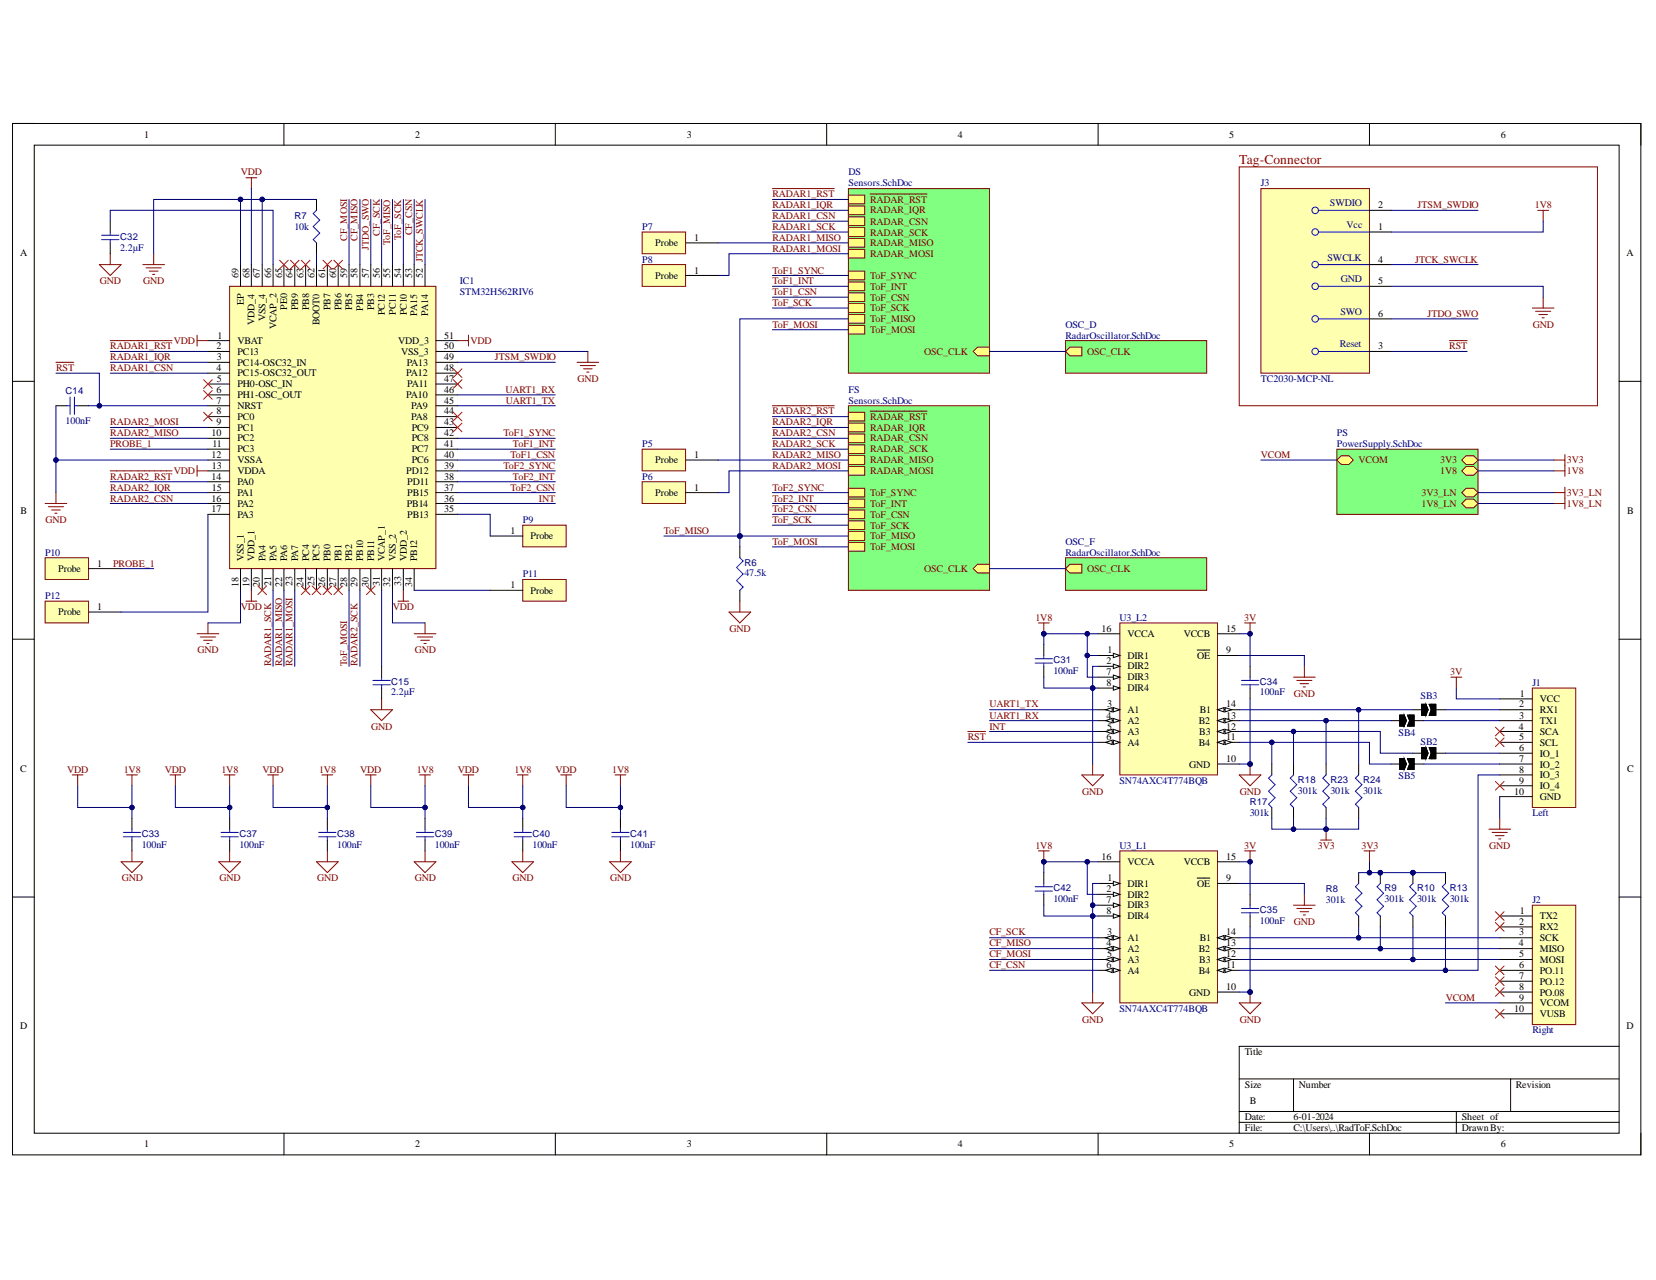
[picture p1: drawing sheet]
<svg xmlns="http://www.w3.org/2000/svg" width="279mm" height="216mm" viewBox="0 0 279 216" stroke-linecap="round" stroke-linejoin="round" font-family="sans-serif">
<defs><g id="words">
<text font-size="2.3" fill="#980000" x="209.1" y="27.6">Tag-Connector</text>
<g font-size="1.7">
<text x="24.3" y="23.2">1</text>
<text x="70.1" y="23.2">2</text>
<text x="115.9" y="23.2">3</text>
<text x="161.6" y="23.2">4</text>
<text x="207.4" y="23.2">5</text>
<text x="253.2" y="23.2">6</text>
<text x="232.5" y="35.1">2</text>
<text x="110.5" y="41.5">Probe</text>
<text x="117.1" y="40.6">1</text>
<text x="232.5" y="38.8">1</text>
<text x="3.4" y="43.1">A</text>
<text x="40.2" y="46.8" transform="rotate(-90 40.2 46.8)">69</text>
<text x="42.1" y="46.8" transform="rotate(-90 42.1 46.8)">68</text>
<text x="43.9" y="46.8" transform="rotate(-90 43.9 46.8)">67</text>
<text x="45.7" y="46.8" transform="rotate(-90 45.7 46.8)">66</text>
<text x="47.6" y="46.8" transform="rotate(-90 47.6 46.8)">65</text>
<text x="49.4" y="46.8" transform="rotate(-90 49.4 46.8)">64</text>
<text x="51.2" y="46.8" transform="rotate(-90 51.2 46.8)">63</text>
<text x="53.1" y="46.8" transform="rotate(-90 53.1 46.8)">62</text>
<text x="54.9" y="46.8" transform="rotate(-90 54.9 46.8)">61</text>
<text x="56.7" y="46.8" transform="rotate(-90 56.7 46.8)">60</text>
<text x="58.6" y="46.8" transform="rotate(-90 58.6 46.8)">59</text>
<text x="60.3" y="46.8" transform="rotate(-90 60.3 46.8)">58</text>
<text x="62.2" y="46.8" transform="rotate(-90 62.2 46.8)">57</text>
<text x="64.1" y="46.8" transform="rotate(-90 64.1 46.8)">56</text>
<text x="65.8" y="46.8" transform="rotate(-90 65.8 46.8)">55</text>
<text x="67.7" y="46.8" transform="rotate(-90 67.7 46.8)">54</text>
<text x="69.6" y="46.8" transform="rotate(-90 69.6 46.8)">53</text>
<text x="71.3" y="46.8" transform="rotate(-90 71.3 46.8)">52 JTCK_SWCLK</text>
<text x="110.5" y="47">Probe</text>
<text x="117.1" y="46.1">1</text>
<text x="232.5" y="44.3">4</text>
<text x="232.5" y="47.9">5</text>
<text x="274.4" y="43.1">A</text>
<text x="41.2" y="51.5" transform="rotate(-90 41.2 51.5)">EP</text>
<text x="48.4" y="52.2" transform="rotate(-90 48.4 52.2)">PE0</text>
<text x="50.3" y="52.3" transform="rotate(-90 50.3 52.3)">PB9</text>
<text x="52.1" y="52.3" transform="rotate(-90 52.1 52.3)">PB8</text>
<text x="55.8" y="52.3" transform="rotate(-90 55.8 52.3)">PB7</text>
<text x="57.6" y="52.3" transform="rotate(-90 57.6 52.3)">PB6</text>
<text x="59.4" y="52.3" transform="rotate(-90 59.4 52.3)">PB5</text>
<text x="61.3" y="52.4" transform="rotate(-90 61.3 52.4)">PB4</text>
<text x="63.1" y="52.3" transform="rotate(-90 63.1 52.3)">PB3</text>
<text x="64.9" y="53.2" transform="rotate(-90 64.9 53.2)">PC12</text>
<text x="66.8" y="53.1" transform="rotate(-90 66.8 53.1)">PC11</text>
<text x="68.6" y="53.2" transform="rotate(-90 68.6 53.2)">PC10</text>
<text x="70.4" y="53.2" transform="rotate(-90 70.4 53.2)">PA15</text>
<text x="72.3" y="53.2" transform="rotate(-90 72.3 53.2)">PA14</text>
<text x="232.5" y="53.4">6</text>
<text x="36.5" y="58.9">2</text>
<text x="36.7" y="57.1">1</text>
<text x="40.1" y="58">VBAT</text>
<text x="40.1" y="59.8">PC13</text>
<text x="42.9" y="54.8" transform="rotate(-90 42.9 54.8)">VDD_4</text>
<text x="44.8" y="54.2" transform="rotate(-90 44.8 54.2)">VSS_4</text>
<text x="46.7" y="55.5" transform="rotate(-90 46.7 55.5)">VCAP_2</text>
<text x="53.9" y="54.9" transform="rotate(-90 53.9 54.9)">BOOT0</text>
<text x="67.2" y="58">VDD_3</text>
<text x="67.7" y="59.8">VSS_3</text>
<text x="75" y="57.1">51</text>
<text x="75" y="58.9">50</text>
<text x="232.5" y="58.9">3</text>
<text x="36.5" y="62.6">4</text>
<text x="36.6" y="60.8">3</text>
<text x="36.6" y="64.4">5</text>
<text x="40.1" y="61.7">PC14-OSC32_IN</text>
<text x="40.1" y="63.5">PC15-OSC32_OUT</text>
<text x="40.1" y="65.3">PH0-OSC_IN</text>
<text x="68.5" y="63.5">PA12</text>
<text x="68.6" y="61.7">PA13</text>
<text x="68.7" y="65.3">PA11</text>
<text x="75" y="60.8">49</text>
<text x="75" y="62.6">48</text>
<text x="75" y="64.4">47</text>
<text x="36.5" y="66.3">6</text>
<text x="36.5" y="68.1">7</text>
<text x="36.5" y="69.9">8</text>
<text x="36.5" y="71.8">9</text>
<text x="40.1" y="67.2">PH1-OSC_OUT</text>
<text x="40.1" y="69">NRST</text>
<text x="40.1" y="70.8">PC0</text>
<text x="68.5" y="67.2">PA10</text>
<text x="69.4" y="69">PA9</text>
<text x="69.4" y="70.8">PA8</text>
<text x="75" y="66.3">46</text>
<text x="75" y="68.1">45</text>
<text x="75" y="69.9">44</text>
<text x="75" y="71.8">43</text>
<text x="35.7" y="73.6">10</text>
<text x="35.7" y="77.2">12</text>
<text x="35.8" y="75.4">11</text>
<text x="40.1" y="72.7">PC1</text>
<text x="40.1" y="74.5">PC2</text>
<text x="40.1" y="76.3">PC3</text>
<text x="69.5" y="72.7">PC9</text>
<text x="69.5" y="74.5">PC8</text>
<text x="69.5" y="76.3">PC7</text>
<text x="75" y="73.6">42</text>
<text x="75" y="75.4">41</text>
<text x="75" y="77.2">40</text>
<text x="117.1" y="77.2">1</text>
<text x="35.7" y="80.9">14</text>
<text x="35.8" y="79.1">13</text>
<text x="35.8" y="82.7">15</text>
<text x="40.1" y="78.2">VSSA</text>
<text x="40.1" y="80">VDDA</text>
<text x="40.1" y="81.8">PA0</text>
<text x="40.1" y="83.7">PA1</text>
<text x="68.5" y="80">PD12</text>
<text x="68.7" y="81.8">PD11</text>
<text x="68.7" y="83.7">PB15</text>
<text x="69.5" y="78.2">PC6</text>
<text x="75" y="79.1">39</text>
<text x="75" y="80.9">38</text>
<text x="75" y="82.7">37</text>
<text x="110.5" y="78.2">Probe</text>
<text x="110.5" y="83.7">Probe</text>
<text x="117.1" y="82.7">1</text>
<text x="3.5" y="86.6">B</text>
<text x="35.7" y="84.6">16</text>
<text x="35.7" y="86.4">17</text>
<text x="40.1" y="85.4">PA2</text>
<text x="40.1" y="87.3">PA3</text>
<text x="68.6" y="85.4">PB14</text>
<text x="68.7" y="87.3">PB13</text>
<text x="75" y="84.6">36</text>
<text x="75" y="86.4">35</text>
<text x="274.5" y="86.6">B</text>
<text x="16.4" y="95.6">1</text>
<text x="41.2" y="94.7" transform="rotate(-90 41.2 94.7)">VSS_1</text>
<text x="42.9" y="94.7" transform="rotate(-90 42.9 94.7)">VDD_1</text>
<text x="44.8" y="94.7" transform="rotate(-90 44.8 94.7)">PA4</text>
<text x="46.7" y="94.7" transform="rotate(-90 46.7 94.7)">PA5</text>
<text x="48.4" y="94.7" transform="rotate(-90 48.4 94.7)">PA6</text>
<text x="50.3" y="94.7" transform="rotate(-90 50.3 94.7)">PA7</text>
<text x="52.1" y="94.7" transform="rotate(-90 52.1 94.7)">PC4</text>
<text x="53.9" y="94.7" transform="rotate(-90 53.9 94.7)">PC5</text>
<text x="55.8" y="94.7" transform="rotate(-90 55.8 94.7)">PB0</text>
<text x="57.6" y="94.7" transform="rotate(-90 57.6 94.7)">PB1</text>
<text x="59.4" y="94.7" transform="rotate(-90 59.4 94.7)">PB2</text>
<text x="61.3" y="94.7" transform="rotate(-90 61.3 94.7)">PB10</text>
<text x="63.1" y="94.7" transform="rotate(-90 63.1 94.7)">PB11</text>
<text x="64.9" y="94.7" transform="rotate(-90 64.9 94.7)">VCAP_1</text>
<text x="66.8" y="94.7" transform="rotate(-90 66.8 94.7)">VSS_2</text>
<text x="68.6" y="94.7" transform="rotate(-90 68.6 94.7)">VDD_2</text>
<text x="70.4" y="94.7" transform="rotate(-90 70.4 94.7)">PB12</text>
<text x="86.1" y="90.1">1</text>
<text x="89.5" y="90.9">Probe</text>
<text x="9.8" y="96.4">Probe</text>
<text x="40.2" y="99" transform="rotate(-90 40.2 99)">18</text>
<text x="42.1" y="99" transform="rotate(-90 42.1 99)">19</text>
<text x="43.9" y="99" transform="rotate(-90 43.9 99)">20</text>
<text x="45.7" y="98.8" transform="rotate(-90 45.7 98.8)">21</text>
<text x="47.6" y="99" transform="rotate(-90 47.6 99)">22</text>
<text x="49.4" y="98.9" transform="rotate(-90 49.4 98.9)">23</text>
<text x="51.2" y="99" transform="rotate(-90 51.2 99)">24</text>
<text x="53.1" y="98.9" transform="rotate(-90 53.1 98.9)">25</text>
<text x="54.9" y="99" transform="rotate(-90 54.9 99)">26</text>
<text x="56.7" y="99" transform="rotate(-90 56.7 99)">27</text>
<text x="58.6" y="99" transform="rotate(-90 58.6 99)">28</text>
<text x="60.3" y="99" transform="rotate(-90 60.3 99)">29</text>
<text x="62.2" y="99" transform="rotate(-90 62.2 99)">30</text>
<text x="64.1" y="98.8" transform="rotate(-90 64.1 98.8)">31</text>
<text x="65.8" y="99" transform="rotate(-90 65.8 99)">32</text>
<text x="67.7" y="98.9" transform="rotate(-90 67.7 98.9)">33</text>
<text x="69.6" y="99" transform="rotate(-90 69.6 99)">34</text>
<text x="86.1" y="99.2">1</text>
<text x="89.5" y="100.1">Probe</text>
<text x="9.8" y="103.8">Probe</text>
<text x="16.4" y="102.9">1</text>
<text x="185.9" y="106.6">16</text>
<text x="190.2" y="107.4">VCCA</text>
<text x="199.7" y="107.4">VCCB</text>
<text x="206.9" y="106.6">15</text>
<text x="186.7" y="112.1">2</text>
<text x="186.7" y="113.8">7</text>
<text x="186.9" y="110.2">1</text>
<text x="190.2" y="112.9">DIR2</text>
<text x="190.2" y="111.1">DIR1</text>
<text x="202" y="111.1">OE</text>
<text x="206.9" y="110.2">9</text>
<text x="186.7" y="115.7">8</text>
<text x="186.8" y="119.3">3</text>
<text x="190.2" y="114.8">DIR3</text>
<text x="190.2" y="116.6">DIR4</text>
<text x="206.9" y="119.3">14</text>
<text x="256.3" y="119.3">2</text>
<text x="256.4" y="117.6">1</text>
<text x="259.8" y="118.4">VCC</text>
<text x="186.7" y="121.2">4</text>
<text x="186.7" y="124.8">6</text>
<text x="186.8" y="123.1">5</text>
<text x="190.2" y="120.3">A1</text>
<text x="190.2" y="122.1">A2</text>
<text x="190.2" y="124">A3</text>
<text x="190.2" y="125.8">A4</text>
<text x="202.2" y="122.1">B2</text>
<text x="202.2" y="125.8">B4</text>
<text x="202.3" y="124">B3</text>
<text x="202.4" y="120.3">B1</text>
<text x="206.9" y="121.2">13</text>
<text x="206.9" y="123.1">12</text>
<text x="206.9" y="124.8">11</text>
<text x="256.3" y="123.1">4</text>
<text x="256.3" y="121.2">3</text>
<text x="256.3" y="124.8">5</text>
<text x="259.8" y="120.3">RX1</text>
<text x="259.8" y="122.1">TX1</text>
<text x="259.8" y="124">SCA</text>
<text x="259.8" y="125.8">SCL</text>
<text x="3.4" y="130.1">C</text>
<text x="200.6" y="129.5">GND</text>
<text x="206.9" y="128.5">10</text>
<text x="256.3" y="126.7">6</text>
<text x="256.3" y="128.5">7</text>
<text x="256.3" y="130.3">8</text>
<text x="259.8" y="127.6">IO_1</text>
<text x="259.8" y="129.5">IO_2</text>
<text x="259.8" y="131.2">IO_3</text>
<text x="274.5" y="130.1">C</text>
<text x="255.5" y="134">10</text>
<text x="256.3" y="132.2">9</text>
<text x="259.8" y="133.1">IO_4</text>
<text x="259.8" y="135">GND</text>
<text x="185.9" y="145">16</text>
<text x="186.9" y="148.7">1</text>
<text x="190.2" y="146">VCCA</text>
<text x="190.2" y="149.6">DIR1</text>
<text x="199.7" y="146">VCCB</text>
<text x="202" y="149.6">OE</text>
<text x="206.9" y="145">15</text>
<text x="206.9" y="148.7">9</text>
<text x="186.7" y="150.5">2</text>
<text x="186.7" y="152.3">7</text>
<text x="186.7" y="154.1">8</text>
<text x="190.2" y="151.4">DIR2</text>
<text x="190.2" y="153.2">DIR3</text>
<text x="190.2" y="155.1">DIR4</text>
<text x="256.4" y="154.1">1</text>
<text x="259.8" y="155.1">TX2</text>
<text x="186.7" y="159.6">4</text>
<text x="186.8" y="157.8">3</text>
<text x="186.8" y="161.5">5</text>
<text x="190.2" y="158.7">A1</text>
<text x="190.2" y="160.6">A2</text>
<text x="202.2" y="160.6">B2</text>
<text x="202.4" y="158.7">B1</text>
<text x="206.9" y="157.8">14</text>
<text x="206.9" y="159.6">13</text>
<text x="206.9" y="161.5">12</text>
<text x="256.3" y="159.6">4</text>
<text x="256.3" y="156">2</text>
<text x="256.3" y="157.8">3</text>
<text x="256.3" y="161.5">5</text>
<text x="259.8" y="156.9">RX2</text>
<text x="259.8" y="158.7">SCK</text>
<text x="259.8" y="160.6">MISO</text>
<text x="186.7" y="163.3">6</text>
<text x="190.2" y="162.4">A3</text>
<text x="190.2" y="164.2">A4</text>
<text x="200.6" y="167.9">GND</text>
<text x="202.2" y="164.2">B4</text>
<text x="202.3" y="162.4">B3</text>
<text x="206.9" y="163.3">11</text>
<text x="206.9" y="167">10</text>
<text x="256.3" y="163.3">6</text>
<text x="256.3" y="165.1">7</text>
<text x="256.3" y="167">8</text>
<text x="259.8" y="162.4">MOSI</text>
<text x="259.8" y="164.2">PO.11</text>
<text x="259.8" y="166.1">PO.12</text>
<text x="259.8" y="167.9">PO.08</text>
<text x="3.4" y="173.6">D</text>
<text x="255.5" y="170.6">10</text>
<text x="256.3" y="168.8">9</text>
<text x="259.8" y="169.7">VCOM</text>
<text x="259.8" y="171.6">VUSB</text>
<text x="274.4" y="173.6">D</text>
<text x="210" y="178">Title</text>
<text x="210" y="183.5">Size</text>
<text x="219.2" y="183.5">Number</text>
<text x="255.7" y="183.5">Revision</text>
<text x="210" y="189">Date:</text>
<text x="210" y="190.7">File:</text>
<text x="210.9" y="186.2">B</text>
<text x="218.2" y="189">6-01-2024</text>
<text x="218.2" y="190.7">C:\Users\..\RadToF.SchDoc</text>
<text x="246.6" y="189">Sheet of</text>
<text x="246.6" y="190.7">DrawnBy:</text>
<text x="24.3" y="193.5">1</text>
<text x="70.1" y="193.5">2</text>
<text x="115.9" y="193.5">3</text>
<text x="161.6" y="193.5">4</text>
<text x="207.4" y="193.5">5</text>
<text x="253.2" y="193.5">6</text>
</g>
<g font-size="1.7" fill="#800000">
<text x="40.7" y="29.6">VDD</text>
<text x="130.3" y="33.3">RADAR1_RST</text>
<text x="130.3" y="35.1">RADAR1_IQR</text>
<text x="146.8" y="34.2">RADAR_RST</text>
<text x="239.2" y="35.1">JTSM_SWDIO</text>
<text x="259" y="35.1">1V8</text>
<text x="58.6" y="40.6" transform="rotate(-90 58.6 40.6)">CF_MOSI</text>
<text x="60.3" y="40.6" transform="rotate(-90 60.3 40.6)">CF_MISO</text>
<text x="64.1" y="39.7" transform="rotate(-90 64.1 39.7)">CF_SCK</text>
<text x="65.8" y="41.3" transform="rotate(-90 65.8 41.3)">ToF_MISO</text>
<text x="67.7" y="40.5" transform="rotate(-90 67.7 40.5)">ToF_SCK</text>
<text x="69.6" y="39.6" transform="rotate(-90 69.6 39.6)">CF_CSN</text>
<text x="130.3" y="36.9">RADAR1_CSN</text>
<text x="130.3" y="38.8">RADAR1_SCK</text>
<text x="130.3" y="40.6">RADAR1_MISO</text>
<text x="146.8" y="36">RADAR_IQR</text>
<text x="146.8" y="37.9">RADAR_CSN</text>
<text x="146.8" y="39.7">RADAR_SCK</text>
<text x="146.8" y="41.5">RADAR_MISO</text>
<text x="16.8" y="47.9">GND</text>
<text x="24.2" y="47.9">GND</text>
<text x="62.2" y="42.1" transform="rotate(-90 62.2 42.1)">JTDO_SWO</text>
<text x="130.3" y="42.4">RADAR1_MOSI</text>
<text x="130.3" y="46.1">ToF1_SYNC</text>
<text x="130.3" y="47.9">ToF1_INT</text>
<text x="146.8" y="43.4">RADAR_MOSI</text>
<text x="146.8" y="47">ToF_SYNC</text>
<text x="238.8" y="44.3">JTCK_SWCLK</text>
<text x="130.3" y="49.8">ToF1_CSN</text>
<text x="130.3" y="51.6">ToF_SCK</text>
<text x="146.8" y="48.9">ToF_INT</text>
<text x="146.8" y="50.7">ToF_CSN</text>
<text x="146.8" y="52.5">ToF_SCK</text>
<text x="240.9" y="53.4">JTDO_SWO</text>
<text x="18.6" y="58.9">RADAR1_RST</text>
<text x="29.3" y="58">VDD</text>
<text x="79.4" y="58">VDD</text>
<text x="130.3" y="55.3">ToF_MOSI</text>
<text x="146.8" y="54.3">ToF_MISO</text>
<text x="146.8" y="56.2">ToF_MOSI</text>
<text x="155.9" y="59.8">OSC_CLK</text>
<text x="183.4" y="59.8">OSC_CLK</text>
<text x="244.5" y="58.9">RST</text>
<text x="258.6" y="55.3">GND</text>
<text x="9.5" y="62.6">RST</text>
<text x="18.6" y="62.6">RADAR1_CSN</text>
<text x="18.6" y="60.8">RADAR1_IQR</text>
<text x="83.5" y="60.8">JTSM_SWDIO</text>
<text x="97.4" y="64.4">GND</text>
<text x="18.6" y="71.8">RADAR2_MOSI</text>
<text x="85.3" y="66.3">UART1_RX</text>
<text x="85.4" y="68.1">UART1_TX</text>
<text x="130.3" y="69.9">RADAR2_RST</text>
<text x="130.3" y="71.8">RADAR2_IQR</text>
<text x="146.8" y="70.8">RADAR_RST</text>
<text x="18.6" y="73.6">RADAR2_MISO</text>
<text x="18.6" y="75.4">PROBE_1</text>
<text x="84.9" y="73.6">ToF1_SYNC</text>
<text x="86.1" y="77.2">ToF1_CSN</text>
<text x="86.5" y="75.4">ToF1_INT</text>
<text x="130.3" y="73.6">RADAR2_CSN</text>
<text x="130.3" y="75.4">RADAR2_SCK</text>
<text x="130.3" y="77.2">RADAR2_MISO</text>
<text x="146.8" y="72.7">RADAR_IQR</text>
<text x="146.8" y="74.5">RADAR_CSN</text>
<text x="146.8" y="76.3">RADAR_SCK</text>
<text x="212.7" y="77.2">VCOM</text>
<text x="18.6" y="80.9">RADAR2_RST</text>
<text x="18.6" y="82.7">RADAR2_IQR</text>
<text x="29.3" y="80">VDD</text>
<text x="84.9" y="79.1">ToF2_SYNC</text>
<text x="86.1" y="82.7">ToF2_CSN</text>
<text x="86.5" y="80.9">ToF2_INT</text>
<text x="130.3" y="79.1">RADAR2_MOSI</text>
<text x="130.3" y="82.7">ToF2_SYNC</text>
<text x="146.8" y="78.2">RADAR_MISO</text>
<text x="146.8" y="80">RADAR_MOSI</text>
<text x="146.8" y="83.7">ToF_SYNC</text>
<text x="229.2" y="78.2">VCOM</text>
<text x="239.9" y="83.7">3V3_LN</text>
<text x="243" y="78.2">3V3</text>
<text x="243" y="80">1V8</text>
<text x="264.4" y="78.2">3V3</text>
<text x="264.4" y="80">1V8</text>
<text x="264.4" y="83.7">3V3_LN</text>
<text x="7.7" y="88.2">GND</text>
<text x="18.6" y="84.6">RADAR2_CSN</text>
<text x="90.9" y="84.6">INT</text>
<text x="130.3" y="86.4">ToF2_CSN</text>
<text x="130.3" y="84.6">ToF2_INT</text>
<text x="130.3" y="88.2">ToF_SCK</text>
<text x="146.8" y="85.4">ToF_INT</text>
<text x="146.8" y="87.3">ToF_CSN</text>
<text x="146.8" y="89.2">ToF_SCK</text>
<text x="239.9" y="85.4">1V8_LN</text>
<text x="264.4" y="85.4">1V8_LN</text>
<text x="19.1" y="95.6">PROBE_1</text>
<text x="112" y="90.1">ToF_MISO</text>
<text x="130.3" y="91.9">ToF_MOSI</text>
<text x="146.8" y="92.8">ToF_MOSI</text>
<text x="146.8" y="90.9">ToF_MISO</text>
<text x="155.9" y="96.4">OSC_CLK</text>
<text x="183.4" y="96.4">OSC_CLK</text>
<text x="40.7" y="102.9">VDD</text>
<text x="66.3" y="102.9">VDD</text>
<text x="123.1" y="106.6">GND</text>
<text x="174.7" y="104.7">1V8</text>
<text x="209.9" y="104.7">3V</text>
<text x="33.3" y="110.2">GND</text>
<text x="45.7" y="112.4" transform="rotate(-90 45.7 112.4)">RADAR1_SCK</text>
<text x="47.6" y="112.4" transform="rotate(-90 47.6 112.4)">RADAR1_MISO</text>
<text x="49.4" y="112.4" transform="rotate(-90 49.4 112.4)">RADAR1_MOSI</text>
<text x="58.6" y="112.4" transform="rotate(-90 58.6 112.4)">ToF_MOSI</text>
<text x="60.3" y="112.4" transform="rotate(-90 60.3 112.4)">RADAR2_SCK</text>
<text x="70" y="110.2">GND</text>
<text x="244.7" y="113.8">3V</text>
<text x="166.9" y="119.3">UART1_TX</text>
<text x="218.3" y="117.6">GND</text>
<text x="62.6" y="123.1">GND</text>
<text x="163.3" y="124.8">RST</text>
<text x="166.9" y="123.1">INT</text>
<text x="166.9" y="121.2">UART1_RX</text>
<text x="11.3" y="130.3">VDD</text>
<text x="20.9" y="130.3">1V8</text>
<text x="27.8" y="130.3">VDD</text>
<text x="37.4" y="130.3">1V8</text>
<text x="44.3" y="130.3">VDD</text>
<text x="53.8" y="130.3">1V8</text>
<text x="60.8" y="130.3">VDD</text>
<text x="70.3" y="130.3">1V8</text>
<text x="77.2" y="130.3">VDD</text>
<text x="86.8" y="130.3">1V8</text>
<text x="93.7" y="130.3">VDD</text>
<text x="103.3" y="130.3">1V8</text>
<text x="182.6" y="134">GND</text>
<text x="209.2" y="134">GND</text>
<text x="174.7" y="143.2">1V8</text>
<text x="209.9" y="143.2">3V</text>
<text x="222.4" y="143.2">3V3</text>
<text x="229.7" y="143.2">3V3</text>
<text x="251.3" y="143.2">GND</text>
<text x="20.5" y="148.7">GND</text>
<text x="37" y="148.7">GND</text>
<text x="53.5" y="148.7">GND</text>
<text x="70" y="148.7">GND</text>
<text x="86.5" y="148.7">GND</text>
<text x="102.9" y="148.7">GND</text>
<text x="166.9" y="157.8">CF_SCK</text>
<text x="166.9" y="161.5">CF_MOSI</text>
<text x="166.9" y="159.6">CF_MISO</text>
<text x="218.3" y="156">GND</text>
<text x="166.9" y="163.3">CF_CSN</text>
<text x="182.6" y="172.5">GND</text>
<text x="209.2" y="172.5">GND</text>
<text x="243.9" y="168.8">VCOM</text>
</g>
<g font-size="1.7" fill="#000080">
<text x="143.2" y="29.6">DS</text>
<text x="143.2" y="31.4">Sensors.SchDoc</text>
<text x="212.7" y="31.4">J3</text>
<text x="224.4" y="34.7">SWDIO</text>
<text x="49.7" y="38.8">10k</text>
<text x="108.4" y="38.8">P7</text>
<text x="227.2" y="38.4">Vcc</text>
<text x="20.3" y="42.3">2.2µF</text>
<text x="77.6" y="47.9">IC1</text>
<text x="108.4" y="44.3">P8</text>
<text x="224" y="44">SWCLK</text>
<text x="226.3" y="47.6">GND</text>
<text x="77.6" y="49.8">STM32H562RIV6</text>
<text x="226.2" y="53.1">SWO</text>
<text x="179.8" y="55.3">OSC_D</text>
<text x="179.8" y="57.1">RadarOscillator.SchDoc</text>
<text x="226.1" y="58.6">Reset</text>
<text x="212.7" y="64.4">TC2030-MCP-NL</text>
<text x="11.1" y="71.6">100nF</text>
<text x="143.2" y="66.3">FS</text>
<text x="143.2" y="68.1">Sensors.SchDoc</text>
<text x="108.4" y="75.4">P5</text>
<text x="225.6" y="73.6">PS</text>
<text x="225.6" y="75.4">PowerSupply.SchDoc</text>
<text x="108.4" y="80.9">P6</text>
<text x="88.2" y="88.2">P9</text>
<text x="7.6" y="93.7">P10</text>
<text x="179.8" y="91.9">OSC_F</text>
<text x="179.8" y="93.7">RadarOscillator.SchDoc</text>
<text x="7.6" y="101.1">P12</text>
<text x="88.2" y="97.4">P11</text>
<text x="125.6" y="97.2">47.5k</text>
<text x="188.9" y="104.7">U3_L2</text>
<text x="177.7" y="113.7">100nF</text>
<text x="66" y="117.3">2.2µF</text>
<text x="212.6" y="117.3">100nF</text>
<text x="239.7" y="117.9">SB3</text>
<text x="258.5" y="115.7">J1</text>
<text x="236" y="124.1">SB4</text>
<text x="239.7" y="125.6">SB2</text>
<text x="236" y="131.4">SB5</text>
<text x="188.9" y="132.2">SN74AXC4T774BQB</text>
<text x="210.9" y="137.7">301k</text>
<text x="219" y="133.9">301k</text>
<text x="224.5" y="133.9">301k</text>
<text x="230" y="133.9">301k</text>
<text x="258.5" y="137.7">Left</text>
<text x="23.9" y="143">100nF</text>
<text x="40.4" y="143">100nF</text>
<text x="56.9" y="143">100nF</text>
<text x="73.4" y="143">100nF</text>
<text x="89.8" y="143">100nF</text>
<text x="106.3" y="143">100nF</text>
<text x="188.9" y="143.2">U3_L1</text>
<text x="177.7" y="152.1">100nF</text>
<text x="212.6" y="155.8">100nF</text>
<text x="223.7" y="152.3">301k</text>
<text x="233.6" y="152.1">301k</text>
<text x="239.1" y="152.1">301k</text>
<text x="244.6" y="152.1">301k</text>
<text x="258.5" y="152.3">J2</text>
<text x="188.9" y="170.6">SN74AXC4T774BQB</text>
<text x="258.5" y="174.3">Right</text>
</g>
<g font-size="1.6" fill="#000080">
<text x="20.3" y="40.4">C32</text>
<text x="49.7" y="36.9">R7</text>
<text x="11.1" y="66.4">C14</text>
<text x="125.6" y="95.4">R6</text>
<text x="177.7" y="111.9">C31</text>
<text x="66" y="115.5">C15</text>
<text x="212.6" y="115.5">C34</text>
<text x="210.9" y="135.8">R17</text>
<text x="219" y="132">R18</text>
<text x="224.5" y="132">R23</text>
<text x="230" y="132">R24</text>
<text x="23.9" y="141.1">C33</text>
<text x="40.4" y="141.1">C37</text>
<text x="56.9" y="141.1">C38</text>
<text x="73.4" y="141.1">C39</text>
<text x="89.8" y="141.1">C40</text>
<text x="106.3" y="141.1">C41</text>
<text x="177.7" y="150.3">C42</text>
<text x="212.6" y="154">C35</text>
<text x="223.7" y="150.5">R8</text>
<text x="233.6" y="150.3">R9</text>
<text x="239.1" y="150.3">R10</text>
<text x="244.6" y="150.3">R13</text>
</g>
</g></defs>
<path d="M2.1 20.8h274.7v174h-274.7z" fill="none" stroke="#000" stroke-width=".17"/>
<path d="M5.8 24.5h267.4v166.6h-267.4z" fill-rule="evenodd" fill="#fff"/>
<g fill="none" stroke="#000" stroke-width=".17">
<path d="M2.1 20.8h3.7M5.8 24.5h267.4v166.6h-267.4zM47.9 20.8v3.7M93.7 20.8v3.7M139.5 20.8v3.7M185.3 20.8v3.7M231.1 20.8v3.7M273.2 20.8h3.6v3.7M2.1 64.3h3.7M273.2 64.3h3.6M2.1 107.8h3.7M273.2 107.8h3.6"/>
<path d="M2.1 151.3h3.7M273.2 151.3h3.6M273.2 176.5h-64.1v14.6M47.9 191.1v3.7M93.7 191.1v3.7M139.5 191.1v3.7M185.3 191.1v3.7M209.1 182h64.1M209.1 187.5h64.1M209.1 189.3h64.1M218.2 182v5.5M231.1 191.1v3.7"/>
<path d="M245.7 187.5v3.6M254.9 182v5.5M276.8 191.1v3.7"/>
</g>
<path d="M258.5 116.1h7.4v20.1h-7.4z" fill-rule="evenodd" fill="#ffffb0"/>
<path d="M258.5 116.1h7.4v20.1h-7.4z" fill="none" stroke="#800000" stroke-width=".17"/>
<path d="M253 117.9h5.5M253 119.7h5.5M253 121.6h5.5M253 123.4h5.5M253 125.2h5.5M253 127h5.5M253 128.9h5.5M253 130.7h5.5M253 132.5h5.5M253 134.4h5.5" fill="none" stroke="#000" stroke-width=".17"/>
<path d="M258.5 152.7h7.4v20.1h-7.4z" fill-rule="evenodd" fill="#ffffb0"/>
<path d="M251.2 139.9h3.7M253 138v1.9M251.8 140.4h2.5M252.3 141h1.5M252.9 141.5h.3M258.5 152.7h7.4v20.1h-7.4z" fill="none" stroke="#800000" stroke-width=".17"/>
<path d="M253 154.5h5.5M253 156.3h5.5M253 158.2h5.5M253 160h5.5M253 161.8h5.5M253 163.7h5.5M253 165.5h5.5M253 167.3h5.5M253 169.2h5.5M253 171h5.5" fill="none" stroke="#000" stroke-width=".17"/>
<path d="M252.3 131.8l1.5 1.5M253.8 131.8l-1.5 1.5M252.3 155.6l1.5 1.5M253.8 155.6l-1.5 1.5M252.3 164.8l1.5 1.4M252.3 166.6l1.5 1.5M253.8 164.8l-1.5 1.4M253.8 166.6l-1.5 1.5" fill="none" stroke="#f00" stroke-width=".17"/>
<path d="M212.7 31.8h18.4v31.1h-18.4z" fill-rule="evenodd" fill="#ffffb0"/>
<path d="M209.1 28.1h60.4v40.3h-60.4zM212.7 31.8h18.4v31.1h-18.4z" fill="none" stroke="#800000" stroke-width=".17"/>
<g fill="none" stroke="#00f" stroke-width=".17">
<path d="M222.4 35.5h8.7M222.4 39.1h8.7M222.4 44.6h8.7M222.4 48.3h8.7M222.4 53.8h8.7M222.4 59.3h8.7"/>
<circle cx="221.9" cy="39.1" r=".55"/>
<circle cx="221.9" cy="35.5" r=".55"/>
<circle cx="221.9" cy="53.8" r=".55"/>
<circle cx="221.9" cy="59.3" r=".55"/>
<circle cx="221.9" cy="44.6" r=".55"/>
<circle cx="221.9" cy="48.3" r=".55"/>
</g>
<path d="M231.1 39.1h3.6M231.1 35.5h3.6M231.1 59.3h3.6M231.1 44.6h3.6M231.1 48.3h3.6M231.1 53.8h3.6" fill="none" stroke="#000" stroke-width=".17"/>
<path d="M143.1 31.8h23.9v31.1h-23.9z" fill-rule="evenodd" fill="#80ff80"/>
<path d="M143.1 31.8h23.9v31.1h-23.9z" fill="none" stroke="#800000" stroke-width=".17"/>
<path d="M143.1 32.9h2.8v1.5h-2.8z" fill-rule="evenodd" fill="#ffff80"/>
<path d="M143.1 32.9h2.8v1.5h-2.8zM146.8 32.7h9.6" fill="none" stroke="#800000" stroke-width=".17"/>
<path d="M143.1 34.7h2.8v1.5h-2.8z" fill-rule="evenodd" fill="#ffff80"/>
<path d="M143.1 34.7h2.8v1.5h-2.8z" fill="none" stroke="#800000" stroke-width=".17"/>
<path d="M143.1 36.6h2.8v1.4h-2.8z" fill-rule="evenodd" fill="#ffff80"/>
<path d="M143.1 36.6h2.8v1.4h-2.8z" fill="none" stroke="#800000" stroke-width=".17"/>
<path d="M143.1 38.4h2.8v1.5h-2.8z" fill-rule="evenodd" fill="#ffff80"/>
<path d="M143.1 38.4h2.8v1.5h-2.8z" fill="none" stroke="#800000" stroke-width=".17"/>
<path d="M143.1 40.2h2.8v1.5h-2.8z" fill-rule="evenodd" fill="#ffff80"/>
<path d="M143.1 40.2h2.8v1.5h-2.8z" fill="none" stroke="#800000" stroke-width=".17"/>
<path d="M143.1 42.1h2.8v1.4h-2.8z" fill-rule="evenodd" fill="#ffff80"/>
<path d="M143.1 42.1h2.8v1.4h-2.8z" fill="none" stroke="#800000" stroke-width=".17"/>
<path d="M143.1 45.7h2.8v1.5h-2.8z" fill-rule="evenodd" fill="#ffff80"/>
<path d="M143.1 45.7h2.8v1.5h-2.8z" fill="none" stroke="#800000" stroke-width=".17"/>
<path d="M143.1 47.6h2.8v1.4h-2.8z" fill-rule="evenodd" fill="#ffff80"/>
<path d="M143.1 47.6h2.8v1.4h-2.8z" fill="none" stroke="#800000" stroke-width=".17"/>
<path d="M143.1 49.4h2.8v1.5h-2.8z" fill-rule="evenodd" fill="#ffff80"/>
<path d="M143.1 49.4h2.8v1.5h-2.8z" fill="none" stroke="#800000" stroke-width=".17"/>
<path d="M143.1 51.2h2.8v1.5h-2.8z" fill-rule="evenodd" fill="#ffff80"/>
<path d="M143.1 51.2h2.8v1.5h-2.8z" fill="none" stroke="#800000" stroke-width=".17"/>
<path d="M143.1 53.1h2.8v1.4h-2.8z" fill-rule="evenodd" fill="#ffff80"/>
<path d="M143.1 53.1h2.8v1.4h-2.8z" fill="none" stroke="#800000" stroke-width=".17"/>
<path d="M143.1 54.9h2.8v1.5h-2.8z" fill-rule="evenodd" fill="#ffff80"/>
<path d="M143.1 54.9h2.8v1.5h-2.8z" fill="none" stroke="#800000" stroke-width=".17"/>
<path d="M164.2 59.3l.7-.7h2.1v1.4h-2.1z" fill-rule="evenodd" fill="#ffff80"/>
<path d="M130.3 31.8h10.5M18.6 57.5h10.4M164.2 59.3l.7-.7h2.1v1.4h-2.1z" fill="none" stroke="#800000" stroke-width=".17"/>
<path d="M143.1 68.4h23.9v31.2h-23.9z" fill-rule="evenodd" fill="#80ff80"/>
<path d="M143.1 68.4h23.9v31.2h-23.9z" fill="none" stroke="#800000" stroke-width=".17"/>
<path d="M143.1 69.5h2.8v1.5h-2.8z" fill-rule="evenodd" fill="#ffff80"/>
<path d="M143.1 69.5h2.8v1.5h-2.8zM146.8 69.4h9.6" fill="none" stroke="#800000" stroke-width=".17"/>
<path d="M143.1 71.4h2.8v1.4h-2.8z" fill-rule="evenodd" fill="#ffff80"/>
<path d="M143.1 71.4h2.8v1.4h-2.8z" fill="none" stroke="#800000" stroke-width=".17"/>
<path d="M143.1 73.2h2.8v1.5h-2.8z" fill-rule="evenodd" fill="#ffff80"/>
<path d="M143.1 73.2h2.8v1.5h-2.8z" fill="none" stroke="#800000" stroke-width=".17"/>
<path d="M143.1 75h2.8v1.5h-2.8z" fill-rule="evenodd" fill="#ffff80"/>
<path d="M143.1 75h2.8v1.5h-2.8z" fill="none" stroke="#800000" stroke-width=".17"/>
<path d="M143.1 76.9h2.8v1.4h-2.8z" fill-rule="evenodd" fill="#ffff80"/>
<path d="M143.1 76.9h2.8v1.4h-2.8z" fill="none" stroke="#800000" stroke-width=".17"/>
<path d="M143.1 78.7h2.8v1.5h-2.8z" fill-rule="evenodd" fill="#ffff80"/>
<path d="M143.1 78.7h2.8v1.5h-2.8z" fill="none" stroke="#800000" stroke-width=".17"/>
<path d="M143.1 82.4h2.8v1.4h-2.8z" fill-rule="evenodd" fill="#ffff80"/>
<path d="M143.1 82.4h2.8v1.4h-2.8z" fill="none" stroke="#800000" stroke-width=".17"/>
<path d="M143.1 84.2h2.8v1.5h-2.8z" fill-rule="evenodd" fill="#ffff80"/>
<path d="M143.1 84.2h2.8v1.5h-2.8z" fill="none" stroke="#800000" stroke-width=".17"/>
<path d="M143.1 86h2.8v1.5h-2.8z" fill-rule="evenodd" fill="#ffff80"/>
<path d="M143.1 86h2.8v1.5h-2.8z" fill="none" stroke="#800000" stroke-width=".17"/>
<path d="M143.1 87.8h2.8v1.5h-2.8z" fill-rule="evenodd" fill="#ffff80"/>
<path d="M143.1 87.8h2.8v1.5h-2.8z" fill="none" stroke="#800000" stroke-width=".17"/>
<path d="M143.1 91.5h2.8v1.5h-2.8z" fill-rule="evenodd" fill="#ffff80"/>
<path d="M143.1 91.5h2.8v1.5h-2.8z" fill="none" stroke="#800000" stroke-width=".17"/>
<path d="M143.1 89.7h2.8v1.4h-2.8z" fill-rule="evenodd" fill="#ffff80"/>
<path d="M143.1 89.7h2.8v1.4h-2.8z" fill="none" stroke="#800000" stroke-width=".17"/>
<path d="M164.2 95.9l.7-.7h2.1v1.4h-2.1z" fill-rule="evenodd" fill="#ffff80"/>
<path d="M18.6 79.4h10.4M130.3 68.4h10.5M164.2 95.9l.7-.7h2.1v1.4h-2.1z" fill="none" stroke="#800000" stroke-width=".17"/>
<path d="M38.7 48.3h34.8v47.6h-34.8z" fill-rule="evenodd" fill="#ffffb0"/>
<g fill="none" stroke="#800000" stroke-width=".17">
<path d="M41.5 30h1.8M42.4 30v1.8M16.8 44.6h3.6l-1.8 1.9zM18.6 42.8v1.8M24.1 44.6h3.7M24.6 45.2h2.6M25.2 45.7h1.5M25.7 46.3h.4M25.9 42.8v1.8M33.3 57.5h1.8M33.3 56.5v1.9M38.7 48.3h34.8v47.6h-34.8z"/>
<path d="M77.2 57.5h1.8M79 56.5v1.9M99.2 59.3v1.8M33.3 78.5v1.8M33.3 79.4h1.8M97.4 61.1h3.6M97.9 61.7h2.6M98.5 62.2h1.4M99 62.8h.4M7.6 84.9h3.7M8.2 85.5h2.5M8.7 86h1.5"/>
<path d="M9.3 86.6h.3M9.4 83.1v1.8M42.4 99.6v1.8M68.1 99.6v1.8M33.3 106.9h3.6M33.8 107.4h2.6M34.4 108h1.4M34.9 108.5h.4M35.1 105.1v1.8M41.5 101.4h1.8M62.6 119.7h3.6l-1.8 1.8zM64.4 117.9v1.8"/>
<path d="M67.1 101.4h1.9M69.9 106.9h3.6M70.4 107.4h2.6M71 108h1.4M71.5 108.5h.4M71.7 105.1v1.8M12.2 130.7h1.8M13.1 130.7v1.8M21.3 130.7h1.9M22.3 130.7v1.8M28.7 130.7h1.8M29.6 130.7v1.8"/>
<path d="M37.8 130.7h1.9M38.7 130.7v1.8M45.2 130.7h1.8M46.1 130.7v1.8M54.3 130.7h1.8M55.2 130.7v1.8M61.6 130.7h1.9M62.6 130.7v1.8M70.8 130.7h1.8M71.7 130.7v1.8M78.1 130.7h1.9M79 130.7v1.8"/>
<path d="M87.3 130.7h1.8M88.2 130.7v1.8M94.6 130.7h1.8M95.5 130.7v1.8M103.8 130.7h1.8M104.7 130.7v1.8M20.4 145.4h3.7l-1.8 1.8zM22.3 143.5v1.9M36.9 145.4h3.7l-1.9 1.8zM38.7 143.5v1.9M53.4 145.4h3.7l-1.9 1.8zM55.2 143.5v1.9"/>
<path d="M69.9 145.4h3.6l-1.8 1.8zM71.7 143.5v1.9M86.4 145.4h3.6l-1.8 1.8zM88.2 143.5v1.9M102.9 145.4h3.6l-1.8 1.8zM104.7 143.5v1.9"/>
</g>
<g fill="none" stroke="#000" stroke-width=".17">
<path d="M35.1 57.5h3.6M35.1 59.3h3.6M40.6 44.6v3.7M42.4 44.6v3.7M44.2 44.6v3.7M46.1 44.6v3.7M47.9 44.6v3.7M49.7 44.6v3.7M51.6 44.6v3.7M53.4 44.6v3.7M55.2 44.6v3.7M57.1 44.6v3.7"/>
<path d="M58.9 44.6v3.7M60.7 44.6v3.7M62.6 44.6v3.7M64.4 44.6v3.7M66.2 44.6v3.7M68.1 44.6v3.7M69.9 44.6v3.7M71.7 44.6v3.7M73.5 57.5h3.7M73.5 59.3h3.7M35.1 61.1h3.6M35.1 62.9h3.6"/>
<path d="M35.1 64.8h3.6M35.1 66.6h3.6M35.1 68.4h3.6M35.1 70.3h3.6M35.1 72.1h3.6M35.1 73.9h3.6M35.1 75.8h3.6M35.1 77.6h3.6M35.1 79.4h3.6M73.5 61.1h3.7M73.5 62.9h3.7M73.5 64.8h3.7"/>
<path d="M73.5 66.6h3.7M73.5 68.4h3.7M73.5 70.3h3.7M73.5 72.1h3.7M73.5 73.9h3.7M73.5 75.8h3.7M73.5 77.6h3.7M73.5 79.4h3.7M35.1 81.3h3.6M35.1 83.1h3.6M35.1 84.9h3.6M35.1 86.7h3.6"/>
<path d="M40.6 95.9v3.7M42.4 95.9v3.7M44.2 95.9v3.7M46.1 95.9v3.7M47.9 95.9v3.7M49.7 95.9v3.7M51.6 95.9v3.7M53.4 95.9v3.7M55.2 95.9v3.7M57.1 95.9v3.7M58.9 95.9v3.7M60.7 95.9v3.7"/>
<path d="M62.6 95.9v3.7M64.4 95.9v3.7M66.2 95.9v3.7M68.1 95.9v3.7M69.9 95.9v3.7M73.5 81.3h3.7M73.5 83.1h3.7M73.5 84.9h3.7M73.5 86.7h3.7"/>
</g>
<g fill="none" stroke="#f00" stroke-width=".17">
<path d="M47.2 43.9l1.4 1.5M48.6 43.9l-1.4 1.5M49 43.9l1.5 1.5M50.5 43.9l-1.5 1.5M50.8 43.9l1.5 1.5M52.3 43.9l-1.5 1.5M34.4 69.5l1.4 1.5M34.4 64l1.4 1.5M34.4 65.9l1.4 1.4M35.8 69.5l-1.4 1.5M35.8 64l-1.4 1.5M35.8 65.9l-1.4 1.4"/>
<path d="M43.5 98.8l1.5 1.5M45 98.8l-1.5 1.5M50.8 98.8l1.5 1.5M52.3 98.8l-1.5 1.5M52.7 98.8l1.4 1.5M54.1 98.8l-1.4 1.5M54.5 98.8l1.5 1.5M56 98.8l-1.5 1.5M56.3 98.8l1.5 1.5M57.8 98.8l-1.5 1.5M61.8 98.8l1.5 1.5M63.3 98.8l-1.5 1.5"/>
</g>
<path d="M179.8 94.1h23.8v5.5h-23.8z" fill-rule="evenodd" fill="#80ff80"/>
<path d="M179.8 94.1h23.8v5.5h-23.8z" fill="none" stroke="#800000" stroke-width=".17"/>
<path d="M180.5 95.2h2v1.4h-2l-.7-.7z" fill-rule="evenodd" fill="#ffff80"/>
<path d="M259.4 35.5h1.9M260.4 35.5v1.8M244.5 57.5h3M258.5 52h3.7M259.1 52.5h2.5M259.6 53.1h1.5M260.2 53.6h.3M260.4 50.1v1.9M9.4 61.1h3M180.5 95.2h2v1.4h-2l-.7-.7zM163.3 123.4h3" fill="none" stroke="#800000" stroke-width=".17"/>
<path d="M252.3 124.5l1.5 1.4M252.3 122.6l1.5 1.5M253.8 124.5l-1.5 1.4M253.8 122.6l-1.5 1.5M252.3 170.3l1.5 1.4M253.8 170.3l-1.5 1.4" fill="none" stroke="#f00" stroke-width=".17"/>
<path d="M53.4 33.6v1.9M53.4 41v1.8M238.4 119.7h1.8M239.8 118.8h.8v1.8h-.8zM239.8 118.8h.8l.3 .9-.3 .9h-.8zM240.6 118.8l.3 .9-.3 .9zM241.1 118.8h.4v1.8h-.4l.4-.9zM241.1 118.8h1.1v1.8h-1.1l.4-.9zM241.5 118.8h.7v1.8h-.7zM242 119.7h1.9" fill="none" stroke="#000" stroke-width=".17"/>
<path d="M53.4 35.5l-.6 .5 1.1 1.1-1.1 1.1 1.1 1.1-1.1 1.1 .6 .6" fill="none" stroke="#00f" stroke-width=".17"/>
<g fill="#000">
<path d="M240.6 118.8l.3 .9-.3 .9z"/>
<path d="M239.8 118.8h.8v1.8h-.8z" fill-rule="evenodd"/>
<path d="M239.8 118.8h.8v1.8h-.8z" fill-rule="evenodd"/>
<path d="M241.5 118.8h.7v1.8h-.7z" fill-rule="evenodd"/>
<path d="M241.5 118.8h.7v1.8h-.7z" fill-rule="evenodd"/>
<path d="M241.1 118.8h.4v1.8h-.4l.4-.9z" fill-rule="evenodd"/>
</g>
<path d="M225.6 75.8h23.8v11h-23.8z" fill-rule="evenodd" fill="#80ff80"/>
<path d="M225.6 75.8h23.8v11h-23.8z" fill="none" stroke="#800000" stroke-width=".17"/>
<path d="M225.6 77.6l.7-.7h1.3l.7 .7-.7 .7h-1.3z" fill-rule="evenodd" fill="#ffff80"/>
<path d="M225.6 77.6l.7-.7h1.3l.7 .7-.7 .7h-1.3z" fill="none" stroke="#800000" stroke-width=".17"/>
<path d="M246.6 77.6l.8-.7h1.2l.8 .7-.8 .7h-1.2z" fill-rule="evenodd" fill="#ffff80"/>
<path d="M246.6 77.6l.8-.7h1.2l.8 .7-.8 .7h-1.2z" fill="none" stroke="#800000" stroke-width=".17"/>
<path d="M246.6 79.4l.8-.7h1.2l.8 .7-.8 .8h-1.2z" fill-rule="evenodd" fill="#ffff80"/>
<path d="M246.6 79.4l.8-.7h1.2l.8 .7-.8 .8h-1.2z" fill="none" stroke="#800000" stroke-width=".17"/>
<path d="M246.6 83.1l.8-.7h1.2l.8 .7-.8 .7h-1.2z" fill-rule="evenodd" fill="#ffff80"/>
<path d="M246.6 83.1l.8-.7h1.2l.8 .7-.8 .7h-1.2z" fill="none" stroke="#800000" stroke-width=".17"/>
<path d="M247.4 84.2h1.2l.8 .7-.8 .8h-1.2l-.8-.8z" fill-rule="evenodd" fill="#ffff80"/>
<path d="M262.2 77.6h1.8M262.2 79.4h1.8M264 76.7v3.6M247.4 84.2h1.2l.8 .7-.8 .8h-1.2l-.8-.8zM262.2 83.1h1.8M262.2 84.9h1.8M264 82.2v3.6M123 103.2h3.7l-1.9 1.9zM124.8 101.4v1.8" fill="none" stroke="#800000" stroke-width=".17"/>
<path d="M54.5 43.9l1.5 1.5M56 43.9l-1.5 1.5M56.3 43.9l1.5 1.5M57.8 43.9l-1.5 1.5M76.5 71.4l1.4 1.4M76.5 69.5l1.4 1.5M76.5 64l1.4 1.5M76.5 62.2l1.4 1.5M77.9 71.4l-1.4 1.4M77.9 69.5l-1.4 1.5M77.9 64l-1.4 1.5M77.9 62.2l-1.4 1.5" fill="none" stroke="#f00" stroke-width=".17"/>
<g fill="none" stroke="#000" stroke-width=".17">
<path d="M18.6 37.3v1.8M18.6 41v1.8M9.4 68.4h1.9M13.1 68.4h1.8M124.8 92.2v1.9M124.8 99.6v1.8M64.4 112.4v1.8M64.4 116.1v1.8M22.3 138v1.9M38.7 138v1.9M55.2 138v1.9M71.7 138v1.9"/>
<path d="M88.2 138v1.9M104.7 138v1.9M234.7 121.6h1.9M234.7 128.9h1.9M236.2 120.6h.7v1.9h-.7zM236.2 128h.7v1.8h-.7zM236.2 120.6h.7l.4 1-.4 .9h-.7zM236.2 128h.7l.4 .9-.4 .9h-.7zM236.9 120.6l.4 1-.4 .9zM236.9 128l.4 .9-.4 .9zM237.5 120.6h.3v1.9h-.3l.3-.9zM237.5 128h.3v1.8h-.3l.3-.9z"/>
<path d="M237.5 120.6h1.1v1.9h-1.1l.3-.9zM237.5 128h1.1v1.8h-1.1l.3-.9zM237.8 120.6h.8v1.9h-.8zM237.8 128h.8v1.8h-.8zM238.4 121.6h1.8M238.4 127h1.8M238.4 128.9h1.8M239.8 126.1h.8v1.9h-.8zM239.8 126.1h.8l.3 .9-.3 1h-.8zM240.6 126.1l.3 .9-.3 1zM241.1 126.1h.4v1.9h-.4l.4-1zM241.1 126.1h1.1v1.9h-1.1l.4-1z"/>
<path d="M241.5 126.1h.7v1.9h-.7zM242 127h1.9M22.3 141.7v1.8M38.7 141.7v1.8M55.2 141.7v1.8M71.7 141.7v1.8M88.2 141.7v1.8M104.7 141.7v1.8"/>
</g>
<g fill="#000">
<path d="M236.9 120.6l.4 1-.4 .9zM236.9 128l.4 .9-.4 .9zM240.6 126.1l.3 .9-.3 1z"/>
<path d="M236.2 120.6h.7v1.9h-.7z" fill-rule="evenodd"/>
<path d="M236.2 120.6h.7v1.9h-.7z" fill-rule="evenodd"/>
<path d="M236.2 128h.7v1.8h-.7z" fill-rule="evenodd"/>
<path d="M236.2 128h.7v1.8h-.7z" fill-rule="evenodd"/>
<path d="M237.8 120.6h.8v1.9h-.8z" fill-rule="evenodd"/>
<path d="M237.8 120.6h.8v1.9h-.8z" fill-rule="evenodd"/>
<path d="M237.5 120.6h.3v1.9h-.3l.3-.9z" fill-rule="evenodd"/>
<path d="M237.8 128h.8v1.8h-.8z" fill-rule="evenodd"/>
<path d="M237.8 128h.8v1.8h-.8z" fill-rule="evenodd"/>
<path d="M237.5 128h.3v1.8h-.3l.3-.9z" fill-rule="evenodd"/>
<path d="M239.8 126.1h.8v1.9h-.8z" fill-rule="evenodd"/>
<path d="M239.8 126.1h.8v1.9h-.8z" fill-rule="evenodd"/>
<path d="M241.5 126.1h.7v1.9h-.7z" fill-rule="evenodd"/>
<path d="M241.5 126.1h.7v1.9h-.7z" fill-rule="evenodd"/>
<path d="M241.1 126.1h.4v1.9h-.4l.4-1z" fill-rule="evenodd"/>
</g>
<g fill="none" stroke="#00f" stroke-width=".17">
<path d="M17.1 39.7h3M18.6 39.1v.6M17.1 40.4h3M18.6 40.4v.6M11.3 68.4h.5M11.8 67v2.9M12.6 67v2.9M12.6 68.4h.5M124.8 94.1l.6 .5-1.1 1.1 1.1 1.1-1.1 1.1 1.1 1.1-.6 .6M62.9 114.8h3M62.9 115.5h3M64.4 114.2v.6"/>
<path d="M64.4 115.5v.6M22.3 139.9v.5M38.7 139.9v.5M55.2 139.9v.5M71.7 139.9v.5M88.2 139.9v.5M104.7 139.9v.5M20.8 140.4h2.9M20.8 141.1h2.9M22.3 141.1v.6M37.3 140.4h2.9M37.3 141.1h2.9"/>
<path d="M38.7 141.1v.6M53.8 140.4h2.9M53.8 141.1h2.9M55.2 141.1v.6M70.2 140.4h3M70.2 141.1h3M71.7 141.1v.6M86.7 140.4h3M86.7 141.1h3M88.2 141.1v.6M103.2 140.4h2.9M103.2 141.1h2.9"/>
<path d="M104.7 141.1v.6"/>
</g>
<path d="M179.8 57.5h23.8v5.4h-23.8z" fill-rule="evenodd" fill="#80ff80"/>
<path d="M179.8 57.5h23.8v5.4h-23.8z" fill="none" stroke="#800000" stroke-width=".17"/>
<path d="M179.8 59.3l.7-.7h2v1.4h-2z" fill-rule="evenodd" fill="#ffff80"/>
<path d="M179.8 59.3l.7-.7h2v1.4h-2z" fill="none" stroke="#800000" stroke-width=".17"/>
<path d="M108.3 75.8h7.4v3.6h-7.4z" fill-rule="evenodd" fill="#ffffb0"/>
<path d="M108.3 75.8h7.4v3.6h-7.4z" fill="none" stroke="#800000" stroke-width=".17"/>
<path d="M115.7 77.6h5.5" fill="none" stroke="#000" stroke-width=".17"/>
<path d="M108.3 81.3h7.4v3.6h-7.4z" fill-rule="evenodd" fill="#ffffb0"/>
<path d="M108.3 81.3h7.4v3.6h-7.4z" fill="none" stroke="#800000" stroke-width=".17"/>
<path d="M115.7 83.1h5.5" fill="none" stroke="#000" stroke-width=".17"/>
<path d="M108.3 39.1h7.4v3.7h-7.4z" fill-rule="evenodd" fill="#ffffb0"/>
<path d="M108.3 39.1h7.4v3.7h-7.4z" fill="none" stroke="#800000" stroke-width=".17"/>
<path d="M115.7 41h5.5" fill="none" stroke="#000" stroke-width=".17"/>
<path d="M108.3 44.6h7.4v3.7h-7.4z" fill-rule="evenodd" fill="#ffffb0"/>
<path d="M108.3 44.6h7.4v3.7h-7.4z" fill="none" stroke="#800000" stroke-width=".17"/>
<path d="M115.7 46.5h5.5M229.2 147.2v1.8M229.2 154.5v1.8" fill="none" stroke="#000" stroke-width=".17"/>
<path d="M229.2 149l-.5 .6 1.1 1.1-1.1 1.1 1.1 1.1-1.1 1.1 .5 .5" fill="none" stroke="#00f" stroke-width=".17"/>
<circle cx="232.9" cy="147.2" r=".37" fill="#000080"/>
<circle cx="232.9" cy="147.2" r=".37" fill="none" stroke="#000080" stroke-width=".17"/>
<path d="M232.9 147.2v1.8" fill="none" stroke="#000" stroke-width=".17"/>
<circle cx="232.9" cy="147.2" r=".37" fill="#000080"/>
<circle cx="232.9" cy="147.2" r=".37" fill="none" stroke="#000080" stroke-width=".17"/>
<path d="M232.9 154.5v1.8" fill="none" stroke="#000" stroke-width=".17"/>
<path d="M232.9 149l-.6 .6 1.1 1.1-1.1 1.1 1.1 1.1-1.1 1.1 .6 .5" fill="none" stroke="#00f" stroke-width=".17"/>
<circle cx="238.4" cy="147.2" r=".37" fill="#000080"/>
<circle cx="238.4" cy="147.2" r=".37" fill="none" stroke="#000080" stroke-width=".17"/>
<path d="M238.4 147.2v1.8" fill="none" stroke="#000" stroke-width=".17"/>
<circle cx="238.4" cy="147.2" r=".37" fill="#000080"/>
<circle cx="238.4" cy="147.2" r=".37" fill="none" stroke="#000080" stroke-width=".17"/>
<path d="M214.6 128.9v1.8M214.6 136.2v1.8M218.2 128.9v1.8M218.2 136.2v1.8M223.7 128.9v1.8M223.7 136.2v1.8M229.2 128.9v1.8M229.2 136.2v1.8M238.4 154.5v1.8" fill="none" stroke="#000" stroke-width=".17"/>
<path d="M214.6 130.7l-.6 .6 1.1 1.1-1.1 1.1 1.1 1.1-1.1 1.1 .6 .5M218.2 130.7l-.5 .6 1.1 1.1-1.1 1.1 1.1 1.1-1.1 1.1 .5 .5M223.7 130.7l-.5 .6 1.1 1.1-1.1 1.1 1.1 1.1-1.1 1.1 .5 .5M229.2 130.7l-.5 .6 1.1 1.1-1.1 1.1 1.1 1.1-1.1 1.1 .5 .5M238.4 149l-.6 .6 1.1 1.1-1.1 1.1 1.1 1.1-1.1 1.1 .6 .5" fill="none" stroke="#00f" stroke-width=".17"/>
<path d="M88.2 88.6h7.3v3.6h-7.3z" fill-rule="evenodd" fill="#ffffb0"/>
<path d="M88.2 88.6h7.3v3.6h-7.3z" fill="none" stroke="#800000" stroke-width=".17"/>
<path d="M82.7 90.4h5.5" fill="none" stroke="#000" stroke-width=".17"/>
<path d="M7.6 94.1h7.3v3.6h-7.3z" fill-rule="evenodd" fill="#ffffb0"/>
<path d="M7.6 94.1h7.3v3.6h-7.3z" fill="none" stroke="#800000" stroke-width=".17"/>
<path d="M14.9 95.9h5.5M243.9 147.2v1.8M243.9 154.5v1.8" fill="none" stroke="#000" stroke-width=".17"/>
<path d="M243.9 149l-.6 .6 1.1 1.1-1.1 1.1 1.1 1.1-1.1 1.1 .6 .5" fill="none" stroke="#00f" stroke-width=".17"/>
<path d="M88.2 97.7h7.3v3.7h-7.3z" fill-rule="evenodd" fill="#ffffb0"/>
<path d="M88.2 97.7h7.3v3.7h-7.3z" fill="none" stroke="#800000" stroke-width=".17"/>
<path d="M82.7 99.6h5.5" fill="none" stroke="#000" stroke-width=".17"/>
<path d="M7.6 101.4h7.3v3.7h-7.3z" fill-rule="evenodd" fill="#ffffb0"/>
<path d="M7.6 101.4h7.3v3.7h-7.3zM244.8 114.2h1.8M245.7 114.2v1.9M209.1 130.7h3.6l-1.8 1.8zM210.9 128.9v1.8" fill="none" stroke="#800000" stroke-width=".17"/>
<path d="M14.9 103.2h5.5" fill="none" stroke="#000" stroke-width=".17"/>
<circle cx="210.9" cy="128.9" r=".37" fill="#000080"/>
<circle cx="210.9" cy="128.9" r=".37" fill="none" stroke="#000080" stroke-width=".17"/>
<path d="M188.9 105.1h16.5v25.6h-16.5z" fill-rule="evenodd" fill="#ffffb0"/>
<path d="M188.9 105.1h16.5v25.6h-16.5z" fill="none" stroke="#800000" stroke-width=".17"/>
<path d="M185.3 106.9h3.6M185.3 112.4h3.6M205.4 106.9h3.7" fill="none" stroke="#000" stroke-width=".17"/>
<path d="M187.8 112l1.1 .4-1.1 .4z" fill="#f8fcff"/>
<path d="M185.3 119.7h3.6M187.8 112l1.1 .4-1.1 .4z" fill="none" stroke="#000" stroke-width=".17"/>
<path d="M187.8 119.4l1.1 .3-1.1 .4z" fill="#f8fcff"/>
<path d="M187.8 119.4l1.1 .3-1.1 .4z" fill="none" stroke="#000" stroke-width=".17"/>
<path d="M186.5 119.7l1.1-.3v.7z" fill="#f8fcff"/>
<path d="M186.5 119.7l1.1-.3v.7zM205.4 119.7h3.7" fill="none" stroke="#000" stroke-width=".17"/>
<path d="M205.4 119.7l1.1-.3v.7z" fill="#f8fcff"/>
<path d="M205.4 119.7l1.1-.3v.7z" fill="none" stroke="#000" stroke-width=".17"/>
<path d="M206.7 119.4l1.1 .3-1.1 .4z" fill="#f8fcff"/>
<path d="M202 109.6h2.1M205.4 110.6h3.7M206.7 119.4l1.1 .3-1.1 .4zM185.3 121.6h3.6" fill="none" stroke="#000" stroke-width=".17"/>
<path d="M187.8 121.2l1.1 .4-1.1 .3z" fill="#f8fcff"/>
<path d="M187.8 121.2l1.1 .4-1.1 .3z" fill="none" stroke="#000" stroke-width=".17"/>
<path d="M186.5 121.6l1.1-.4v.7z" fill="#f8fcff"/>
<path d="M185.3 123.4h3.6M186.5 121.6l1.1-.4v.7z" fill="none" stroke="#000" stroke-width=".17"/>
<path d="M187.8 123l1.1 .4-1.1 .3z" fill="#f8fcff"/>
<path d="M187.8 123l1.1 .4-1.1 .3z" fill="none" stroke="#000" stroke-width=".17"/>
<path d="M186.5 123.4l1.1-.4v.7z" fill="#f8fcff"/>
<path d="M185.3 125.2h3.6M186.5 123.4l1.1-.4v.7z" fill="none" stroke="#000" stroke-width=".17"/>
<path d="M187.8 124.8l1.1 .4-1.1 .4z" fill="#f8fcff"/>
<path d="M187.8 124.8l1.1 .4-1.1 .4z" fill="none" stroke="#000" stroke-width=".17"/>
<path d="M186.5 125.2l1.1-.4v.8z" fill="#f8fcff"/>
<path d="M185.3 114.2h3.6M186.5 125.2l1.1-.4v.8z" fill="none" stroke="#000" stroke-width=".17"/>
<path d="M187.8 113.9l1.1 .3-1.1 .4z" fill="#f8fcff"/>
<path d="M187.8 113.9l1.1 .3-1.1 .4zM205.4 121.6h3.7" fill="none" stroke="#000" stroke-width=".17"/>
<path d="M205.4 121.6l1.1-.4v.7z" fill="#f8fcff"/>
<path d="M205.4 121.6l1.1-.4v.7z" fill="none" stroke="#000" stroke-width=".17"/>
<path d="M206.7 121.2l1.1 .4-1.1 .3z" fill="#f8fcff"/>
<path d="M205.4 123.4h3.7M206.7 121.2l1.1 .4-1.1 .3z" fill="none" stroke="#000" stroke-width=".17"/>
<path d="M205.4 123.4l1.1-.4v.7z" fill="#f8fcff"/>
<path d="M205.4 123.4l1.1-.4v.7z" fill="none" stroke="#000" stroke-width=".17"/>
<path d="M206.7 123l1.1 .4-1.1 .3z" fill="#f8fcff"/>
<path d="M205.4 125.2h3.7M206.7 123l1.1 .4-1.1 .3z" fill="none" stroke="#000" stroke-width=".17"/>
<path d="M205.4 125.2l1.1-.4v.8z" fill="#f8fcff"/>
<path d="M205.4 125.2l1.1-.4v.8z" fill="none" stroke="#000" stroke-width=".17"/>
<path d="M206.7 124.8l1.1 .4-1.1 .4z" fill="#f8fcff"/>
<path d="M185.3 116.1h3.6M205.4 128.9h3.7M206.7 124.8l1.1 .4-1.1 .4z" fill="none" stroke="#000" stroke-width=".17"/>
<path d="M187.8 115.7l1.1 .4-1.1 .3z" fill="#f8fcff"/>
<path d="M185.3 110.6h3.6M187.8 115.7l1.1 .4-1.1 .3z" fill="none" stroke="#000" stroke-width=".17"/>
<path d="M187.8 110.2l1.1 .4-1.1 .3z" fill="#f8fcff"/>
<path d="M187.8 110.2l1.1 .4-1.1 .3zM210.9 112.4v1.8M210.9 116.1v1.8" fill="none" stroke="#000" stroke-width=".17"/>
<path d="M210 105.1h1.8M210.9 105.1v1.8M218.2 114.2h3.7M218.8 114.8h2.5M219.3 115.3h1.5M219.9 115.9h.4M220.1 112.4v1.8M182.5 130.7h3.7l-1.8 1.8zM184.4 128.9v1.8" fill="none" stroke="#800000" stroke-width=".17"/>
<path d="M209.4 115.5h3M209.4 114.8h3M210.9 114.2v.6M210.9 115.5v.6" fill="none" stroke="#00f" stroke-width=".17"/>
<circle cx="210.9" cy="106.9" r=".37" fill="#000080"/>
<circle cx="210.9" cy="106.9" r=".37" fill="none" stroke="#000080" stroke-width=".17"/>
<path d="M176.1 108.7v1.9M176.1 112.4v1.8" fill="none" stroke="#000" stroke-width=".17"/>
<path d="M174.6 111.8h3M174.6 111.1h3M176.1 110.6v.5M176.1 111.8v.6" fill="none" stroke="#00f" stroke-width=".17"/>
<path d="M175.2 105.1h1.8M176.1 105.1v1.8" fill="none" stroke="#800000" stroke-width=".17"/>
<circle cx="176.1" cy="106.9" r=".37" fill="#000080"/>
<circle cx="176.1" cy="106.9" r=".37" fill="none" stroke="#000080" stroke-width=".17"/>
<path d="M209.1 169.2h3.6l-1.8 1.8zM210.9 167.3v1.9" fill="none" stroke="#800000" stroke-width=".17"/>
<circle cx="210.9" cy="167.3" r=".37" fill="#000080"/>
<circle cx="210.9" cy="167.3" r=".37" fill="none" stroke="#000080" stroke-width=".17"/>
<path d="M188.9 143.5h16.5v25.7h-16.5z" fill-rule="evenodd" fill="#ffffb0"/>
<path d="M188.9 143.5h16.5v25.7h-16.5z" fill="none" stroke="#800000" stroke-width=".17"/>
<path d="M185.3 145.4h3.6M185.3 150.9h3.6M205.4 145.4h3.7" fill="none" stroke="#000" stroke-width=".17"/>
<path d="M187.8 150.5l1.1 .4-1.1 .3z" fill="#f8fcff"/>
<path d="M185.3 158.2h3.6M187.8 150.5l1.1 .4-1.1 .3z" fill="none" stroke="#000" stroke-width=".17"/>
<path d="M187.8 157.8l1.1 .4-1.1 .3z" fill="#f8fcff"/>
<path d="M187.8 157.8l1.1 .4-1.1 .3z" fill="none" stroke="#000" stroke-width=".17"/>
<path d="M186.5 158.2l1.1-.4v.7z" fill="#f8fcff"/>
<path d="M186.5 158.2l1.1-.4v.7zM205.4 158.2h3.7" fill="none" stroke="#000" stroke-width=".17"/>
<path d="M205.4 158.2l1.1-.4v.7z" fill="#f8fcff"/>
<path d="M205.4 158.2l1.1-.4v.7z" fill="none" stroke="#000" stroke-width=".17"/>
<path d="M206.7 157.8l1.1 .4-1.1 .3z" fill="#f8fcff"/>
<path d="M202 148.1h2.1M205.4 149h3.7M206.7 157.8l1.1 .4-1.1 .3zM185.3 160h3.6" fill="none" stroke="#000" stroke-width=".17"/>
<path d="M187.8 159.6l1.1 .4-1.1 .4z" fill="#f8fcff"/>
<path d="M187.8 159.6l1.1 .4-1.1 .4z" fill="none" stroke="#000" stroke-width=".17"/>
<path d="M186.5 160l1.1-.4v.8z" fill="#f8fcff"/>
<path d="M185.3 161.8h3.6M186.5 160l1.1-.4v.8z" fill="none" stroke="#000" stroke-width=".17"/>
<path d="M187.8 161.5l1.1 .3-1.1 .4z" fill="#f8fcff"/>
<path d="M187.8 161.5l1.1 .3-1.1 .4z" fill="none" stroke="#000" stroke-width=".17"/>
<path d="M186.5 161.8l1.1-.3v.7z" fill="#f8fcff"/>
<path d="M185.3 163.7h3.6M186.5 161.8l1.1-.3v.7z" fill="none" stroke="#000" stroke-width=".17"/>
<path d="M187.8 163.3l1.1 .4-1.1 .3z" fill="#f8fcff"/>
<path d="M187.8 163.3l1.1 .4-1.1 .3z" fill="none" stroke="#000" stroke-width=".17"/>
<path d="M186.5 163.7l1.1-.4v.7z" fill="#f8fcff"/>
<path d="M185.3 152.7h3.6M186.5 163.7l1.1-.4v.7z" fill="none" stroke="#000" stroke-width=".17"/>
<path d="M187.8 152.3l1.1 .4-1.1 .4z" fill="#f8fcff"/>
<path d="M187.8 152.3l1.1 .4-1.1 .4zM205.4 160h3.7" fill="none" stroke="#000" stroke-width=".17"/>
<path d="M205.4 160l1.1-.4v.8z" fill="#f8fcff"/>
<path d="M205.4 160l1.1-.4v.8z" fill="none" stroke="#000" stroke-width=".17"/>
<path d="M206.7 159.6l1.1 .4-1.1 .4z" fill="#f8fcff"/>
<path d="M206.7 159.6l1.1 .4-1.1 .4zM205.4 161.8h3.7" fill="none" stroke="#000" stroke-width=".17"/>
<path d="M205.4 161.8l1.1-.3v.7z" fill="#f8fcff"/>
<path d="M205.4 161.8l1.1-.3v.7z" fill="none" stroke="#000" stroke-width=".17"/>
<path d="M206.7 161.5l1.1 .3-1.1 .4z" fill="#f8fcff"/>
<path d="M205.4 163.7h3.7M206.7 161.5l1.1 .3-1.1 .4z" fill="none" stroke="#000" stroke-width=".17"/>
<path d="M205.4 163.7l1.1-.4v.7z" fill="#f8fcff"/>
<path d="M205.4 163.7l1.1-.4v.7z" fill="none" stroke="#000" stroke-width=".17"/>
<path d="M206.7 163.3l1.1 .4-1.1 .3z" fill="#f8fcff"/>
<path d="M185.3 154.5h3.6M205.4 167.3h3.7M206.7 163.3l1.1 .4-1.1 .3z" fill="none" stroke="#000" stroke-width=".17"/>
<path d="M187.8 154.1l1.1 .4-1.1 .4z" fill="#f8fcff"/>
<path d="M185.3 149h3.6M187.8 154.1l1.1 .4-1.1 .4z" fill="none" stroke="#000" stroke-width=".17"/>
<path d="M187.8 148.7l1.1 .3-1.1 .4z" fill="#f8fcff"/>
<path d="M176.1 147.2v1.8M176.1 150.9v1.8M187.8 148.7l1.1 .3-1.1 .4zM210.9 150.9v1.8M210.9 154.5v1.8" fill="none" stroke="#000" stroke-width=".17"/>
<path d="M210 143.5h1.8M210.9 143.5v1.9M218.2 152.7h3.7M218.8 153.2h2.5M219.3 153.8h1.5M219.9 154.3h.4M220.1 150.9v1.8M182.5 169.2h3.7l-1.8 1.8zM184.4 167.3v1.9" fill="none" stroke="#800000" stroke-width=".17"/>
<path d="M174.6 150.3h3M174.6 149.6h3M176.1 149v.6M176.1 150.3v.6M209.4 154h3M209.4 153.2h3M210.9 152.7v.5M210.9 154v.5" fill="none" stroke="#00f" stroke-width=".17"/>
<circle cx="210.9" cy="145.4" r=".37" fill="#000080"/>
<circle cx="210.9" cy="145.4" r=".37" fill="none" stroke="#000080" stroke-width=".17"/>
<path d="M175.2 143.5h1.8M176.1 143.5v1.9" fill="none" stroke="#800000" stroke-width=".17"/>
<circle cx="176.1" cy="145.4" r=".37" fill="#000080"/>
<circle cx="176.1" cy="145.4" r=".37" fill="none" stroke="#000080" stroke-width=".17"/>
<path d="M252.3 153.8l1.5 1.4M253.8 153.8l-1.5 1.4M252.3 162.9l1.5 1.5M253.8 162.9l-1.5 1.5" fill="none" stroke="#f00" stroke-width=".17"/>
<path d="M223.7 139.9v1.8M222.8 141.7h1.8M230.1 143.5h1.9M231.1 143.5v1.9" fill="none" stroke="#800000" stroke-width=".17"/>
<circle cx="223.7" cy="139.9" r=".37" fill="#000080"/>
<g fill="none" stroke="#000080" stroke-width=".17">
<path d="M40.6 33.6v11M130.3 33.6h12.8M130.3 35.5h12.8M130.3 37.3h12.8M130.3 39.1h12.8M130.3 46.5h12.8M130.3 48.3h12.8M130.3 50.1h12.8M130.3 52h12.8M130.3 55.6h12.8M18.6 72.1h16.5M18.6 73.9h16.5"/>
<path d="M130.3 70.3h12.8M130.3 72.1h12.8M130.3 73.9h12.8M130.3 75.8h12.8M130.3 83.1h12.8M130.3 84.9h12.8M130.3 86.7h12.8M130.3 88.6h12.8M130.3 92.2h12.8"/>
<circle cx="223.7" cy="139.9" r=".37"/>
</g>
<circle cx="40.6" cy="33.6" r=".37" fill="#000080"/>
<g fill="none" stroke="#000080" stroke-width=".17">
<path d="M35.1 77.6h-25.7v5.5"/>
<circle cx="40.6" cy="33.6" r=".37"/>
</g>
<circle cx="9.4" cy="77.6" r=".37" fill="#000080"/>
<g fill="none" stroke="#000080" stroke-width=".17">
<path d="M40.6 33.6h-14.7v9.2M53.4 42.8v1.8"/>
<circle cx="9.4" cy="77.6" r=".37"/>
</g>
<circle cx="40.6" cy="33.6" r=".37" fill="#000080"/>
<g fill="none" stroke="#000080" stroke-width=".17">
<path d="M44.2 33.6v11"/>
<circle cx="40.6" cy="33.6" r=".37"/>
</g>
<circle cx="44.2" cy="33.6" r=".37" fill="#000080"/>
<g fill="none" stroke="#000080" stroke-width=".17">
<path d="M40.6 33.6h3.6M46.1 99.6v12.8M47.9 99.6v12.8M49.7 99.6v12.8"/>
<circle cx="44.2" cy="33.6" r=".37"/>
</g>
<circle cx="40.6" cy="33.6" r=".37" fill="#000080"/>
<circle cx="40.6" cy="33.6" r=".37" fill="none" stroke="#000080" stroke-width=".17"/>
<circle cx="44.2" cy="33.6" r=".37" fill="#000080"/>
<g fill="none" stroke="#000080" stroke-width=".17">
<path d="M44.2 33.6h9.2"/>
<circle cx="44.2" cy="33.6" r=".37"/>
</g>
<circle cx="44.2" cy="33.6" r=".37" fill="#000080"/>
<g fill="none" stroke="#000080" stroke-width=".17">
<path d="M58.9 33.6v11M60.7 33.6v11M62.6 33.6v11M64.4 33.6v11M66.2 33.6v11M68.1 33.6v11M77.2 59.3h22M77.2 77.6h16.5M77.2 75.8h16.5M77.2 73.9h16.5M77.2 79.4h16.5M40.6 99.6v5.5h-5.5"/>
<path d="M60.7 99.6v12.8M66.2 99.6v5.5h5.5M77.2 83.1h16.5M77.2 81.3h16.5M13.1 132.5v3.7h9.2"/>
<circle cx="44.2" cy="33.6" r=".37"/>
</g>
<circle cx="22.3" cy="136.2" r=".37" fill="#000080"/>
<g fill="none" stroke="#000080" stroke-width=".17">
<path d="M29.6 132.5v3.7h9.1"/>
<circle cx="22.3" cy="136.2" r=".37"/>
</g>
<circle cx="38.7" cy="136.2" r=".36" fill="#000080"/>
<g fill="none" stroke="#000080" stroke-width=".17">
<path d="M46.1 132.5v3.7h9.1"/>
<circle cx="38.7" cy="136.2" r=".36"/>
</g>
<circle cx="55.2" cy="136.2" r=".37" fill="#000080"/>
<g fill="none" stroke="#000080" stroke-width=".17">
<path d="M62.6 132.5v3.7h9.1"/>
<circle cx="55.2" cy="136.2" r=".37"/>
</g>
<circle cx="71.7" cy="136.2" r=".36" fill="#000080"/>
<g fill="none" stroke="#000080" stroke-width=".17">
<path d="M79 132.5v3.7h9.2"/>
<circle cx="71.7" cy="136.2" r=".36"/>
</g>
<circle cx="88.2" cy="136.2" r=".37" fill="#000080"/>
<g fill="none" stroke="#000080" stroke-width=".17">
<path d="M95.5 132.5v3.7h9.2"/>
<circle cx="88.2" cy="136.2" r=".37"/>
</g>
<circle cx="104.7" cy="136.2" r=".37" fill="#000080"/>
<g fill="none" stroke="#000080" stroke-width=".17">
<path d="M9.4 62.9h7.4v5.5"/>
<circle cx="104.7" cy="136.2" r=".37"/>
</g>
<circle cx="16.8" cy="68.4" r=".37" fill="#000080"/>
<g fill="none" stroke="#000080" stroke-width=".17">
<path d="M38.7 132.5v5.5"/>
<circle cx="16.8" cy="68.4" r=".37"/>
</g>
<circle cx="38.7" cy="136.2" r=".36" fill="#000080"/>
<g fill="none" stroke="#000080" stroke-width=".17">
<path d="M55.2 132.5v5.5"/>
<circle cx="38.7" cy="136.2" r=".36"/>
</g>
<circle cx="55.2" cy="136.2" r=".37" fill="#000080"/>
<g fill="none" stroke="#000080" stroke-width=".17">
<path d="M71.7 132.5v5.5"/>
<circle cx="55.2" cy="136.2" r=".37"/>
</g>
<circle cx="71.7" cy="136.2" r=".36" fill="#000080"/>
<g fill="none" stroke="#000080" stroke-width=".17">
<path d="M88.2 132.5v5.5"/>
<circle cx="71.7" cy="136.2" r=".36"/>
</g>
<circle cx="88.2" cy="136.2" r=".37" fill="#000080"/>
<g fill="none" stroke="#000080" stroke-width=".17">
<path d="M104.7 132.5v5.5"/>
<circle cx="88.2" cy="136.2" r=".37"/>
</g>
<circle cx="104.7" cy="136.2" r=".37" fill="#000080"/>
<g fill="none" stroke="#000080" stroke-width=".17">
<path d="M71.7 33.6v11M18.6 59.3h16.5M14.9 68.4h20.2M18.6 61.1h16.5M18.6 62.9h16.5M77.2 61.1h16.5M77.2 68.4h16.5M77.2 66.6h16.5M18.6 84.9h16.5M18.6 83.1h16.5M18.6 81.3h16.5M243.9 119.7h9.1"/>
<path d="M163.3 125.2h22M240.2 121.6h12.8"/>
<circle cx="104.7" cy="136.2" r=".37"/>
</g>
<circle cx="16.8" cy="68.4" r=".37" fill="#000080"/>
<g fill="none" stroke="#000080" stroke-width=".17">
<path d="M9.4 68.4v9.2"/>
<circle cx="16.8" cy="68.4" r=".37"/>
</g>
<circle cx="9.4" cy="77.6" r=".37" fill="#000080"/>
<g fill="none" stroke="#000080" stroke-width=".17">
<path d="M212.7 77.6h12.9M249.4 77.6h12.8M58.9 99.6v12.8M77.2 84.9h16.5M124.8 90.4h18.3M167 95.9h12.8M167 119.7h18.3M167 121.6h18.3M167 123.4h18.3M240.2 128.9h12.8M243.9 127h9.1M253 134.4v3.6"/>
<path d="M243.9 169.2h9.1"/>
<circle cx="9.4" cy="77.6" r=".37"/>
</g>
<circle cx="124.8" cy="90.4" r=".37" fill="#000080"/>
<g fill="none" stroke="#000080" stroke-width=".17">
<path d="M143.1 53.8h-18.3v36.6"/>
<circle cx="124.8" cy="90.4" r=".37"/>
</g>
<circle cx="124.8" cy="90.4" r=".37" fill="#000080"/>
<g fill="none" stroke="#000080" stroke-width=".17">
<path d="M112 90.4h12.8"/>
<circle cx="124.8" cy="90.4" r=".37"/>
</g>
<circle cx="124.8" cy="90.4" r=".37" fill="#000080"/>
<g fill="none" stroke="#000080" stroke-width=".17">
<path d="M124.8 90.4v1.8"/>
<circle cx="124.8" cy="90.4" r=".37"/>
</g>
<circle cx="124.8" cy="90.4" r=".37" fill="#000080"/>
<g fill="none" stroke="#000080" stroke-width=".17">
<path d="M42.4 31.8v12.8M121.2 41h21.9M143.1 42.8h-20.1v3.7h-1.8M167 59.3h12.8M121.2 77.6h21.9M143.1 79.4h-20.1v3.7h-1.8M249.4 79.4h12.8M249.4 83.1h12.8M249.4 84.9h12.8M229.2 119.7v9.2"/>
<circle cx="124.8" cy="90.4" r=".37"/>
</g>
<circle cx="229.2" cy="119.7" r=".37" fill="#000080"/>
<g fill="none" stroke="#000080" stroke-width=".17">
<path d="M22.3 132.5v5.5"/>
<circle cx="229.2" cy="119.7" r=".37"/>
</g>
<circle cx="22.3" cy="136.2" r=".37" fill="#000080"/>
<g fill="none" stroke="#000080" stroke-width=".17">
<path d="M18.6 37.3v-1.8h27.5v9.1M69.9 33.6v11M18.6 75.8h16.5M20.4 95.9h5.5M64.4 99.6v12.8M77.2 86.7h5.5v3.7M238.4 147.2h5.5"/>
<circle cx="22.3" cy="136.2" r=".37"/>
</g>
<circle cx="238.4" cy="147.2" r=".37" fill="#000080"/>
<g fill="none" stroke="#000080" stroke-width=".17">
<path d="M35.1 86.7v16.5h-14.7M69.9 99.6h12.8M185.3 116.1h-.9v12.8M245.7 116.1v1.8h7.3"/>
<circle cx="238.4" cy="147.2" r=".37"/>
</g>
<circle cx="184.4" cy="116.1" r=".36" fill="#000080"/>
<g fill="none" stroke="#000080" stroke-width=".17">
<path d="M176.1 106.9v1.8M209.1 110.6h11v1.8"/>
<circle cx="184.4" cy="116.1" r=".36"/>
</g>
<circle cx="176.1" cy="106.9" r=".37" fill="#000080"/>
<g fill="none" stroke="#000080" stroke-width=".17">
<path d="M209.1 128.9h1.8"/>
<circle cx="176.1" cy="106.9" r=".37"/>
</g>
<circle cx="210.9" cy="128.9" r=".37" fill="#000080"/>
<g fill="none" stroke="#000080" stroke-width=".17">
<path d="M176.1 114.2v1.9h8.3"/>
<circle cx="210.9" cy="128.9" r=".37"/>
</g>
<circle cx="184.4" cy="116.1" r=".36" fill="#000080"/>
<g fill="none" stroke="#000080" stroke-width=".17">
<path d="M209.1 106.9h1.8v5.5"/>
<circle cx="184.4" cy="116.1" r=".36"/>
</g>
<circle cx="210.9" cy="106.9" r=".37" fill="#000080"/>
<g fill="none" stroke="#000080" stroke-width=".17">
<path d="M210.9 117.9v11"/>
<circle cx="210.9" cy="106.9" r=".37"/>
</g>
<circle cx="210.9" cy="128.9" r=".37" fill="#000080"/>
<g fill="none" stroke="#000080" stroke-width=".17">
<path d="M185.3 154.5h-.9v12.8"/>
<circle cx="210.9" cy="128.9" r=".37"/>
</g>
<circle cx="184.4" cy="154.5" r=".36" fill="#000080"/>
<g fill="none" stroke="#000080" stroke-width=".17">
<path d="M176.1 145.4v1.8M209.1 149h11v1.9"/>
<circle cx="184.4" cy="154.5" r=".36"/>
</g>
<circle cx="176.1" cy="145.4" r=".37" fill="#000080"/>
<g fill="none" stroke="#000080" stroke-width=".17">
<path d="M209.1 167.3h1.8"/>
<circle cx="176.1" cy="145.4" r=".37"/>
</g>
<circle cx="210.9" cy="167.3" r=".37" fill="#000080"/>
<g fill="none" stroke="#000080" stroke-width=".17">
<path d="M210.9 156.3v11"/>
<circle cx="210.9" cy="167.3" r=".37"/>
</g>
<circle cx="210.9" cy="167.3" r=".37" fill="#000080"/>
<g fill="none" stroke="#000080" stroke-width=".17">
<path d="M176.1 152.7v1.8h8.3"/>
<circle cx="210.9" cy="167.3" r=".37"/>
</g>
<circle cx="184.4" cy="154.5" r=".36" fill="#000080"/>
<g fill="none" stroke="#000080" stroke-width=".17">
<path d="M209.1 145.4h1.8v5.5"/>
<circle cx="184.4" cy="154.5" r=".36"/>
</g>
<circle cx="210.9" cy="145.4" r=".37" fill="#000080"/>
<g fill="none" stroke="#000080" stroke-width=".17">
<path d="M167 158.2h18.3M238.4 156.3v5.5M167 160h18.3M167 161.8h18.3M167 163.7h18.3"/>
<circle cx="210.9" cy="145.4" r=".37"/>
</g>
<circle cx="238.4" cy="161.8" r=".37" fill="#000080"/>
<g fill="none" stroke="#000080" stroke-width=".17">
<path d="M209.1 119.7h29.3"/>
<circle cx="238.4" cy="161.8" r=".37"/>
</g>
<circle cx="229.2" cy="119.7" r=".37" fill="#000080"/>
<g fill="none" stroke="#000080" stroke-width=".17">
<path d="M183.4 106.9v3.7h1.9"/>
<circle cx="229.2" cy="119.7" r=".37"/>
</g>
<circle cx="183.4" cy="110.6" r=".37" fill="#000080"/>
<circle cx="183.4" cy="110.6" r=".37" fill="none" stroke="#000080" stroke-width=".17"/>
<circle cx="183.4" cy="106.9" r=".37" fill="#000080"/>
<g fill="none" stroke="#000080" stroke-width=".17">
<path d="M176.1 106.9h9.2"/>
<circle cx="183.4" cy="106.9" r=".37"/>
</g>
<circle cx="183.4" cy="106.9" r=".37" fill="#000080"/>
<circle cx="183.4" cy="106.9" r=".37" fill="none" stroke="#000080" stroke-width=".17"/>
<circle cx="176.1" cy="106.9" r=".37" fill="#000080"/>
<g fill="none" stroke="#000080" stroke-width=".17">
<path d="M183.4 145.4v5.5h1.9"/>
<circle cx="176.1" cy="106.9" r=".37"/>
</g>
<circle cx="183.4" cy="145.4" r=".37" fill="#000080"/>
<g fill="none" stroke="#000080" stroke-width=".17">
<path d="M185.3 152.7h-.9v1.8"/>
<circle cx="183.4" cy="145.4" r=".37"/>
</g>
<circle cx="184.4" cy="152.7" r=".37" fill="#000080"/>
<circle cx="184.4" cy="152.7" r=".37" fill="none" stroke="#000080" stroke-width=".17"/>
<circle cx="184.4" cy="154.5" r=".36" fill="#000080"/>
<g fill="none" stroke="#000080" stroke-width=".17">
<path d="M185.3 149h-.9v3.7"/>
<circle cx="184.4" cy="154.5" r=".36"/>
</g>
<circle cx="184.4" cy="152.7" r=".37" fill="#000080"/>
<g fill="none" stroke="#000080" stroke-width=".17">
<path d="M176.1 145.4h9.2"/>
<circle cx="184.4" cy="152.7" r=".37"/>
</g>
<circle cx="183.4" cy="145.4" r=".37" fill="#000080"/>
<circle cx="183.4" cy="145.4" r=".37" fill="none" stroke="#000080" stroke-width=".17"/>
<circle cx="176.1" cy="145.4" r=".37" fill="#000080"/>
<g fill="none" stroke="#000080" stroke-width=".17">
<path d="M209.1 125.2h22v3.7h3.6"/>
<circle cx="176.1" cy="145.4" r=".37"/>
</g>
<circle cx="214.6" cy="125.2" r=".37" fill="#000080"/>
<g fill="none" stroke="#000080" stroke-width=".17">
<path d="M214.6 125.2v3.7"/>
<circle cx="214.6" cy="125.2" r=".37"/>
</g>
<circle cx="214.6" cy="125.2" r=".37" fill="#000080"/>
<g fill="none" stroke="#000080" stroke-width=".17">
<path d="M209.1 123.4h23.8v3.6h5.5"/>
<circle cx="214.6" cy="125.2" r=".37"/>
</g>
<circle cx="218.2" cy="123.4" r=".37" fill="#000080"/>
<g fill="none" stroke="#000080" stroke-width=".17">
<path d="M218.2 138v1.9"/>
<circle cx="218.2" cy="123.4" r=".37"/>
</g>
<circle cx="218.2" cy="139.9" r=".37" fill="#000080"/>
<g fill="none" stroke="#000080" stroke-width=".17">
<path d="M218.2 123.4v5.5"/>
<circle cx="218.2" cy="139.9" r=".37"/>
</g>
<circle cx="218.2" cy="123.4" r=".37" fill="#000080"/>
<g fill="none" stroke="#000080" stroke-width=".17">
<path d="M209.1 121.6h25.6"/>
<circle cx="218.2" cy="123.4" r=".37"/>
</g>
<circle cx="223.7" cy="121.5" r=".37" fill="#000080"/>
<g fill="none" stroke="#000080" stroke-width=".17">
<path d="M223.7 138v1.9"/>
<circle cx="223.7" cy="121.5" r=".37"/>
</g>
<circle cx="223.7" cy="139.9" r=".37" fill="#000080"/>
<g fill="none" stroke="#000080" stroke-width=".17">
<path d="M223.7 121.6v7.3"/>
<circle cx="223.7" cy="139.9" r=".37"/>
</g>
<circle cx="223.7" cy="121.5" r=".37" fill="#000080"/>
<g fill="none" stroke="#000080" stroke-width=".17">
<path d="M214.6 138v1.9h14.6v-1.9"/>
<circle cx="223.7" cy="121.5" r=".37"/>
</g>
<circle cx="218.2" cy="139.9" r=".37" fill="#000080"/>
<circle cx="218.2" cy="139.9" r=".37" fill="none" stroke="#000080" stroke-width=".17"/>
<circle cx="223.7" cy="139.9" r=".37" fill="#000080"/>
<g fill="none" stroke="#000080" stroke-width=".17">
<path d="M231.1 145.4v1.8"/>
<circle cx="223.7" cy="139.9" r=".37"/>
</g>
<circle cx="231.1" cy="147.2" r=".37" fill="#000080"/>
<g fill="none" stroke="#000080" stroke-width=".17">
<path d="M232.9 156.3v3.7"/>
<circle cx="231.1" cy="147.2" r=".37"/>
</g>
<circle cx="232.9" cy="160" r=".37" fill="#000080"/>
<g fill="none" stroke="#000080" stroke-width=".17">
<path d="M229.2 147.2h9.2"/>
<circle cx="232.9" cy="160" r=".37"/>
</g>
<circle cx="231.1" cy="147.2" r=".37" fill="#000080"/>
<circle cx="231.1" cy="147.2" r=".37" fill="none" stroke="#000080" stroke-width=".17"/>
<circle cx="232.9" cy="147.2" r=".37" fill="#000080"/>
<circle cx="232.9" cy="147.2" r=".37" fill="none" stroke="#000080" stroke-width=".17"/>
<circle cx="238.4" cy="147.2" r=".37" fill="#000080"/>
<g fill="none" stroke="#000080" stroke-width=".17">
<path d="M229.2 156.3v1.9"/>
<circle cx="238.4" cy="147.2" r=".37"/>
</g>
<circle cx="229.2" cy="158.2" r=".37" fill="#000080"/>
<g fill="none" stroke="#000080" stroke-width=".17">
<path d="M185.3 112.4h-.9v3.7"/>
<circle cx="229.2" cy="158.2" r=".37"/>
</g>
<circle cx="184.4" cy="116.1" r=".36" fill="#000080"/>
<g fill="none" stroke="#000080" stroke-width=".17">
<path d="M183.4 110.6v3.6h1.9"/>
<circle cx="184.4" cy="116.1" r=".36"/>
</g>
<circle cx="183.4" cy="110.6" r=".37" fill="#000080"/>
<g fill="none" stroke="#000080" stroke-width=".17">
<path d="M243.9 156.3v7.4h-34.8"/>
<circle cx="183.4" cy="110.6" r=".37"/>
</g>
<circle cx="243.9" cy="163.7" r=".37" fill="#000080"/>
<g fill="none" stroke="#000080" stroke-width=".17">
<path d="M209.1 161.8h43.9"/>
<circle cx="243.9" cy="163.7" r=".37"/>
</g>
<circle cx="238.4" cy="161.8" r=".37" fill="#000080"/>
<g fill="none" stroke="#000080" stroke-width=".17">
<path d="M209.1 160h43.9"/>
<circle cx="238.4" cy="161.8" r=".37"/>
</g>
<circle cx="232.9" cy="160" r=".37" fill="#000080"/>
<g fill="none" stroke="#000080" stroke-width=".17">
<path d="M209.1 158.2h43.9"/>
<circle cx="232.9" cy="160" r=".37"/>
</g>
<circle cx="229.2" cy="158.2" r=".37" fill="#000080"/>
<g fill="none" stroke="#000080" stroke-width=".17">
<path d="M253 130.7h-3.6v33h-5.5"/>
<circle cx="229.2" cy="158.2" r=".37"/>
</g>
<circle cx="243.9" cy="163.7" r=".37" fill="#000080"/>
<g fill="none" stroke="#000080" stroke-width=".17">
<path d="M234.7 35.5h14.7M260.4 37.3v1.8h-25.7M234.7 48.3h25.7v1.8M234.7 59.3h12.8M234.7 44.6h14.7M234.7 53.8h14.7"/>
<circle cx="243.9" cy="163.7" r=".37"/>
</g>
<use href="#words"/>
</svg>
